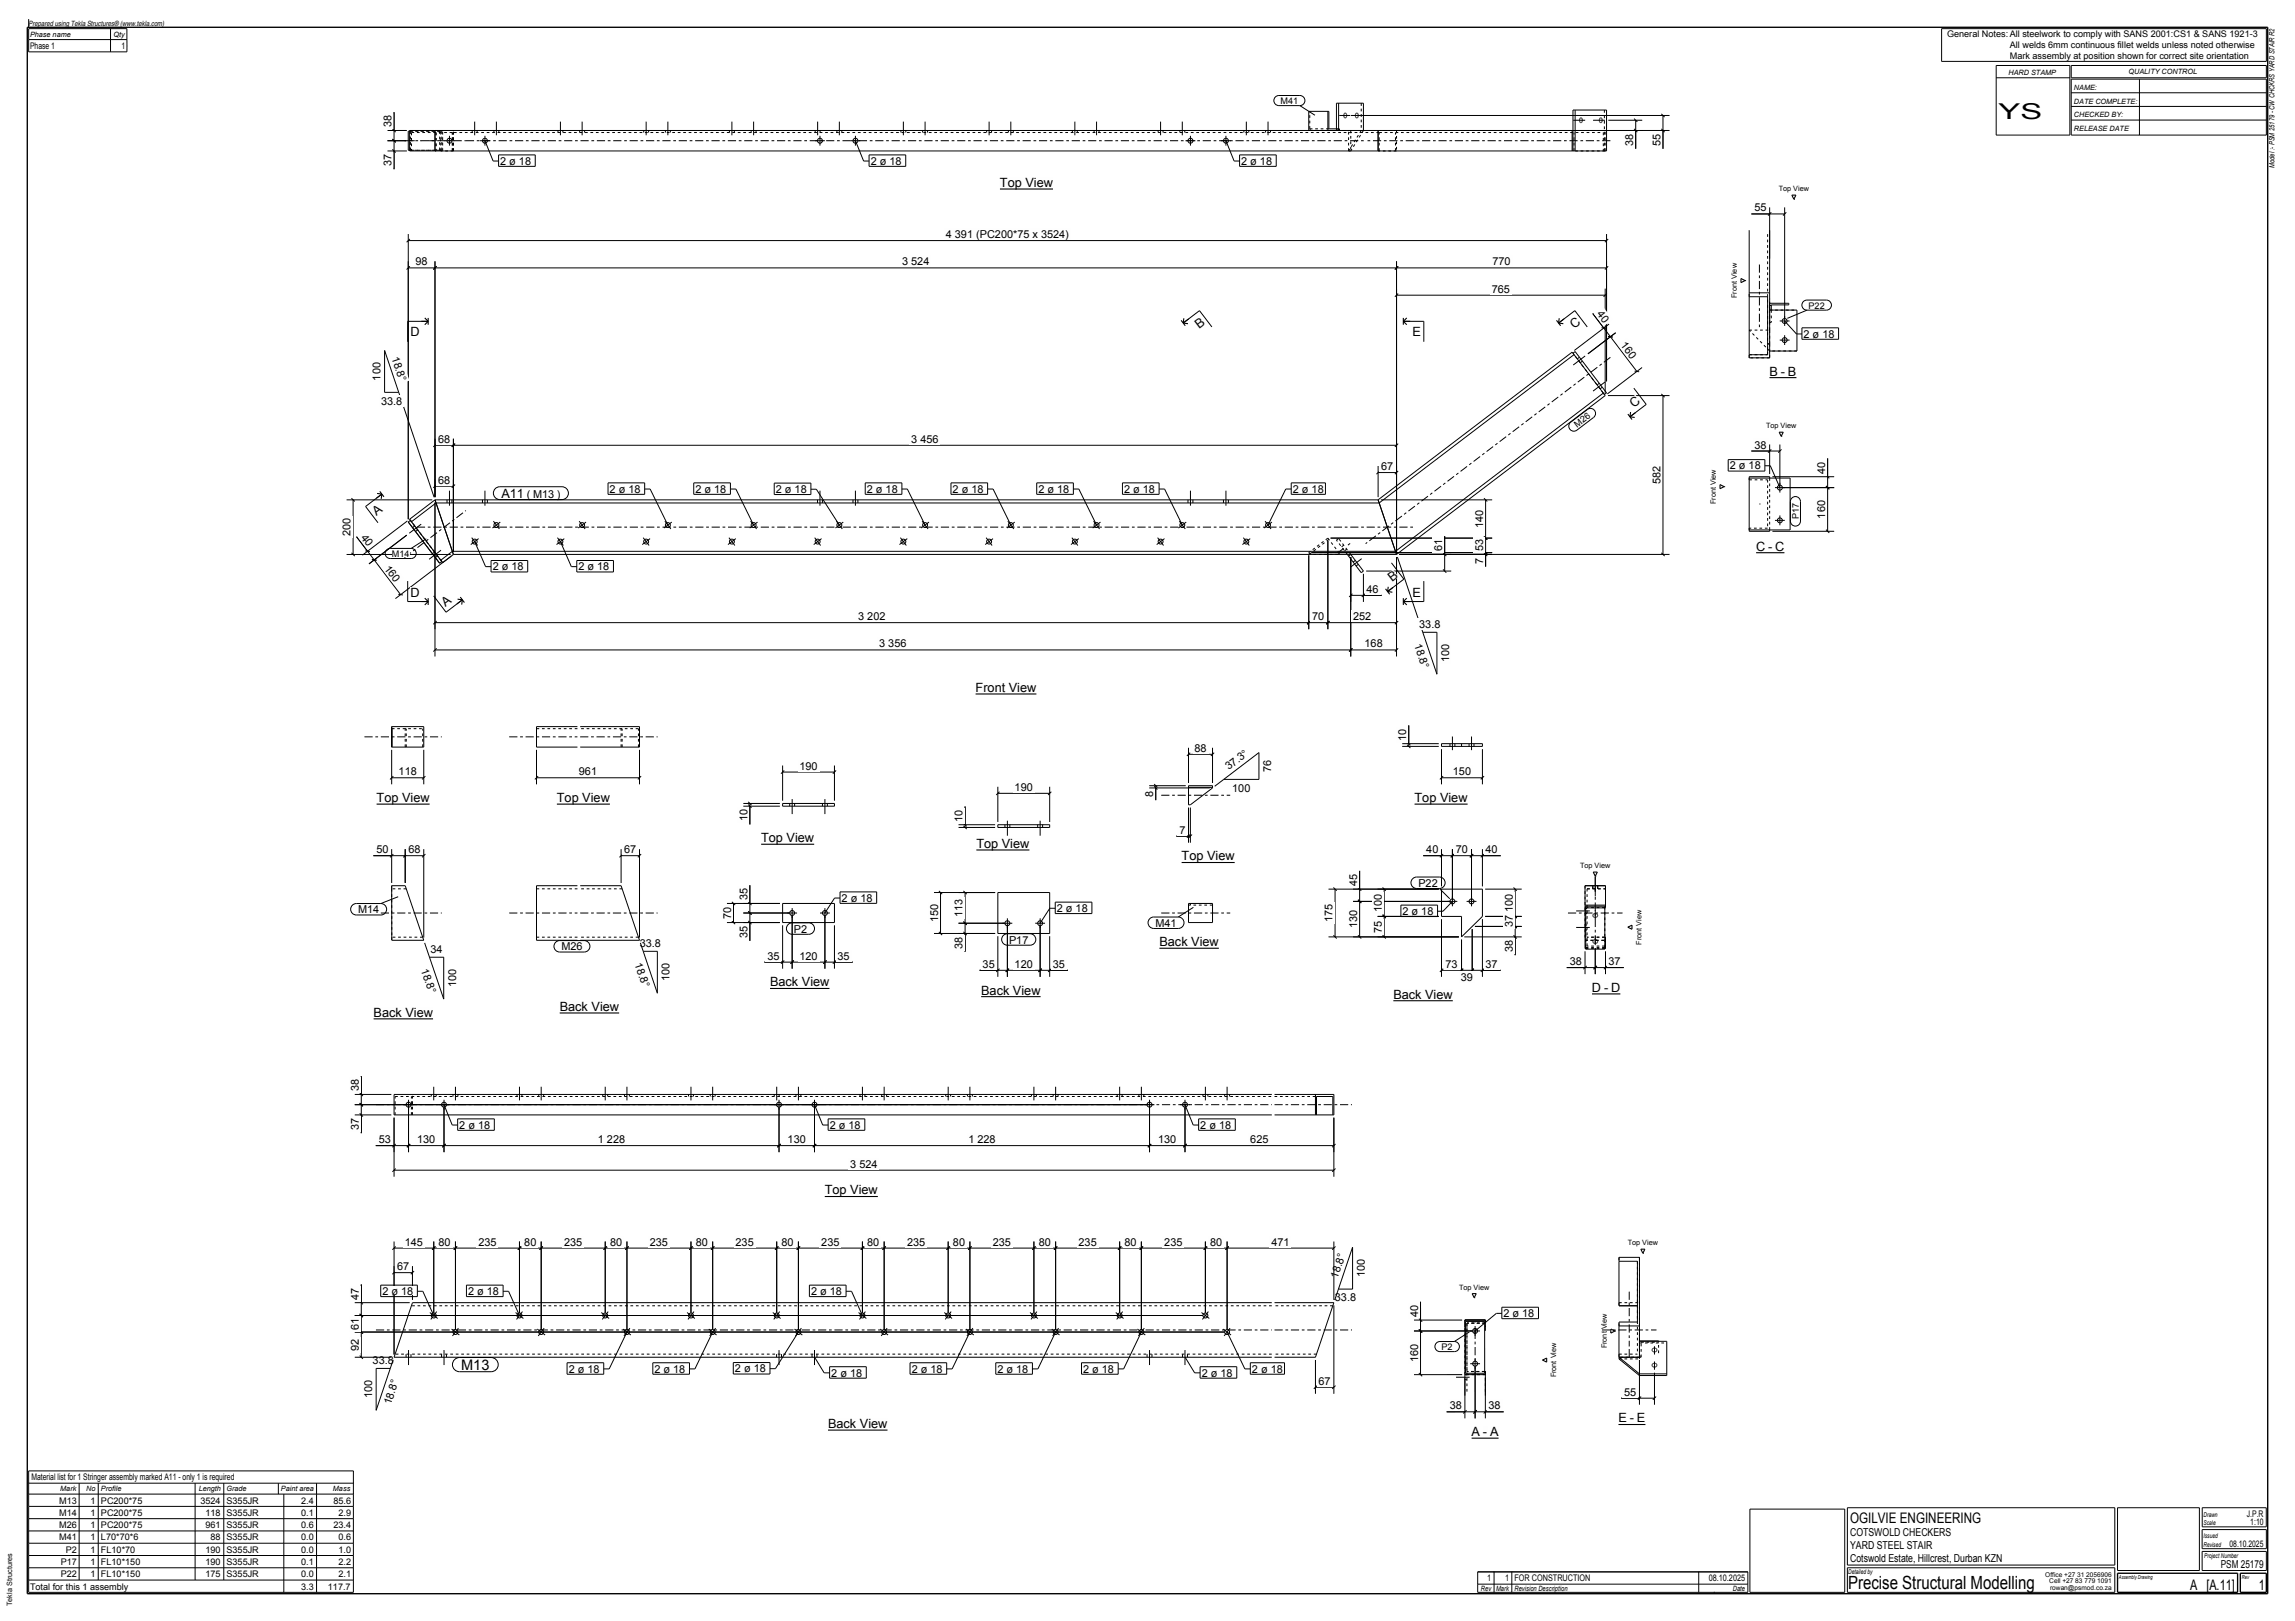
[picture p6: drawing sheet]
<svg xmlns="http://www.w3.org/2000/svg" width="841mm" height="594mm" viewBox="0 0 841 594" stroke-linecap="round" stroke-linejoin="round" font-family="sans-serif">
<defs><g id="words">
<text font-size="8" x="732.4" y="43.5">YS</text>
<text font-size="6.7" x="677.2" y="582.3">Precise Structural Modelling</text>
<g font-size="5.3">
<text x="169" y="502.1">M13</text>
<text x="678" y="558">OGILVIE ENGINEERING</text>
<text x="802.5" y="582.5">A [A.11]</text>
<text x="827.8" y="582.5">1</text>
</g>
<g font-size="4.7">
<text x="366.4" y="68.5">Top View</text>
<text x="150.4" y="123">D</text>
<text x="439.5" y="120.5" transform="rotate(-37 439.5 120.5)">B</text>
<text x="517.6" y="123">E</text>
<text x="576.8" y="120.7" transform="rotate(-37 576.8 120.7)">C</text>
<text x="648.4" y="137.6">B - B</text>
<text x="598.7" y="149.5" transform="rotate(-37 598.7 149.5)">C</text>
<text x="183.8" y="182.5">A11</text>
<text x="137.9" y="189.2" transform="rotate(-37 137.9 189.2)">A</text>
<text x="643.5" y="201.8">C</text>
<text x="647.9" y="201.8">-</text>
<text x="650.5" y="201.8">C</text>
<text x="510.1" y="213.3" transform="rotate(-37 510.1 213.3)">B</text>
<text x="150.4" y="218.7">D</text>
<text x="517.6" y="218.7">E</text>
<text x="163.2" y="222.3" transform="rotate(-37 163.2 222.3)">A</text>
<text x="357.5" y="253.6">Front View</text>
<text x="138" y="293.9">Top View</text>
<text x="204.1" y="293.9">Top View</text>
<text x="518.4" y="293.9">Top View</text>
<text x="278.9" y="308.6">Top View</text>
<text x="357.8" y="310.7">Top View</text>
<text x="433" y="315.3">Top View</text>
<text x="424.9" y="346.7">Back View</text>
<text x="282.2" y="361.5">Back View</text>
<text x="359.6" y="364.5">Back View</text>
<text x="510.6" y="366">Back View</text>
<text x="583.4" y="363.5">D</text>
<text x="587.8" y="363.5">-</text>
<text x="590.4" y="363.5">D</text>
<text x="205.1" y="370.4">Back View</text>
<text x="136.9" y="372.6">Back View</text>
<text x="302.2" y="437.7">Top View</text>
<text x="593.1" y="521.3">E - E</text>
<text x="303.4" y="523.3">Back View</text>
<text x="539.3" y="526.3">A - A</text>
</g>
<g font-size="4">
<text x="143.5" y="46.7" transform="rotate(-90 143.5 46.7)">38</text>
<text x="598.5" y="53.4" transform="rotate(-90 598.5 53.4)">38</text>
<text x="608.5" y="53.4" transform="rotate(-90 608.5 53.4)">55</text>
<text x="143.5" y="60.9" transform="rotate(-90 143.5 60.9)">37</text>
<text x="183.3" y="60.4">2 ø 18</text>
<text x="319.1" y="60.4">2 ø 18</text>
<text x="454.8" y="60.4">2 ø 18</text>
<text x="642.9" y="77.5">55</text>
<text x="346.6" y="87.3">4 391 (PC200*75 x 3524)</text>
<text x="152.3" y="97.3">98</text>
<text x="330.6" y="97.3">3 524</text>
<text x="546.9" y="97.3">770</text>
<text x="546.7" y="107.3">765</text>
<text x="585.1" y="115.2" transform="rotate(53 585.1 115.2)">40</text>
<text x="660.9" y="123.7">2 ø 18</text>
<text x="143.4" y="131.2" transform="rotate(71 143.4 131.2)">18.8°</text>
<text x="593.7" y="126.6" transform="rotate(53 593.7 126.6)">160</text>
<text x="139.4" y="139.4" transform="rotate(-90 139.4 139.4)">100</text>
<text x="139.6" y="148.3">33.8</text>
<text x="160.6" y="162.3">68</text>
<text x="334" y="162.3">3 456</text>
<text x="642.9" y="164.4">38</text>
<text x="506.2" y="172.3">67</text>
<text x="633.9" y="172">2 ø 18</text>
<text x="668.8" y="173.6" transform="rotate(-90 668.8 173.6)">40</text>
<text x="160.6" y="177.3">68</text>
<text x="608.5" y="177.4" transform="rotate(-90 608.5 177.4)">582</text>
<text x="193.1" y="182.5">(</text>
<text x="195.3" y="182.5">M13</text>
<text x="204" y="182.5">)</text>
<text x="223.4" y="180.5">2 ø 18</text>
<text x="254.8" y="180.5">2 ø 18</text>
<text x="284.3" y="180.6">2 ø 18</text>
<text x="317.7" y="180.5">2 ø 18</text>
<text x="349.1" y="180.5">2 ø 18</text>
<text x="380.5" y="180.5">2 ø 18</text>
<text x="411.9" y="180.5">2 ø 18</text>
<text x="473.8" y="180.5">2 ø 18</text>
<text x="668.8" y="190" transform="rotate(-90 668.8 190)">160</text>
<text x="128.5" y="196.5" transform="rotate(-90 128.5 196.5)">200</text>
<text x="132" y="197" transform="rotate(53 132 197)">40</text>
<text x="543.5" y="193.5" transform="rotate(-90 543.5 193.5)">140</text>
<text x="528.5" y="202" transform="rotate(-90 528.5 202)">61</text>
<text x="543.5" y="202.1" transform="rotate(-90 543.5 202.1)">53</text>
<text x="140.7" y="208.3" transform="rotate(53 140.7 208.3)">160</text>
<text x="180.5" y="209">2 ø 18</text>
<text x="212" y="209">2 ø 18</text>
<text x="543.5" y="206.5" transform="rotate(-90 543.5 206.5)">7</text>
<text x="500.7" y="217.3">46</text>
<text x="314.5" y="227.3">3 202</text>
<text x="480.9" y="227.3">70</text>
<text x="495.8" y="227.3">252</text>
<text x="520.1" y="230.2">33.8</text>
<text x="322.2" y="237.3">3 356</text>
<text x="500" y="237.3">168</text>
<text x="518.2" y="236.4" transform="rotate(71 518.2 236.4)">18.8°</text>
<text x="531.1" y="242.7" transform="rotate(-90 531.1 242.7)">100</text>
<text x="437.7" y="275.5">88</text>
<text x="515.3" y="271.4" transform="rotate(-90 515.3 271.4)">10</text>
<text x="146.1" y="284.1">118</text>
<text x="212.1" y="284.1">961</text>
<text x="293" y="282">190</text>
<text x="450.3" y="282.3" transform="rotate(-37 450.3 282.3)">37.3°</text>
<text x="465.8" y="282.9" transform="rotate(-90 465.8 282.9)">76</text>
<text x="532.4" y="284.1">150</text>
<text x="371.8" y="289.8">190</text>
<text x="422.6" y="292.1" transform="rotate(-90 422.6 292.1)">8</text>
<text x="451.6" y="290.1">100</text>
<text x="273.9" y="301" transform="rotate(-90 273.9 301)">10</text>
<text x="352.8" y="301.1" transform="rotate(-90 352.8 301.1)">10</text>
<text x="432.2" y="305.5">7</text>
<text x="138" y="312.7">50</text>
<text x="149.7" y="312.7">68</text>
<text x="228.8" y="312.7">67</text>
<text x="522.7" y="312.7">40</text>
<text x="533.5" y="312.7">70</text>
<text x="544.4" y="312.7">40</text>
<text x="273.9" y="329.9" transform="rotate(-90 273.9 329.9)">35</text>
<text x="497.3" y="324.7" transform="rotate(-90 497.3 324.7)">45</text>
<text x="519.7" y="325">P22</text>
<text x="131.2" y="334.7">M14</text>
<text x="308.4" y="330.4">2 ø 18</text>
<text x="387.3" y="334.2">2 ø 18</text>
<text x="506.3" y="334.1" transform="rotate(-90 506.3 334.1)">100</text>
<text x="514" y="335.3">2 ø 18</text>
<text x="554.3" y="334.1" transform="rotate(-90 554.3 334.1)">100</text>
<text x="267.9" y="336.8" transform="rotate(-90 267.9 336.8)">70</text>
<text x="290.9" y="341.8">P2</text>
<text x="343.8" y="337.9" transform="rotate(-90 343.8 337.9)">150</text>
<text x="352.8" y="336" transform="rotate(-90 352.8 336)">113</text>
<text x="423.4" y="339.6">M41</text>
<text x="488.3" y="337.9" transform="rotate(-90 488.3 337.9)">175</text>
<text x="497.3" y="340.1" transform="rotate(-90 497.3 340.1)">130</text>
<text x="506.3" y="341.8" transform="rotate(-90 506.3 341.8)">75</text>
<text x="554.3" y="339.9" transform="rotate(-90 554.3 339.9)">37</text>
<text x="234.4" y="347.1">33.8</text>
<text x="273.9" y="343.6" transform="rotate(-90 273.9 343.6)">35</text>
<text x="352.8" y="347.6" transform="rotate(-90 352.8 347.6)">38</text>
<text x="369.8" y="345.8">P17</text>
<text x="157.8" y="349.3">34</text>
<text x="205.7" y="348.3">M26</text>
<text x="232.5" y="353.3" transform="rotate(71 232.5 353.3)">18.8°</text>
<text x="281.2" y="351.7">35</text>
<text x="293" y="351.7">120</text>
<text x="306.9" y="351.7">35</text>
<text x="554.3" y="348.9" transform="rotate(-90 554.3 348.9)">38</text>
<text x="575.3" y="353.7">38</text>
<text x="589.5" y="353.7">37</text>
<text x="154.2" y="355.4" transform="rotate(71 154.2 355.4)">18.8°</text>
<text x="245.4" y="359.6" transform="rotate(-90 245.4 359.6)">100</text>
<text x="360.1" y="354.7">35</text>
<text x="371.8" y="354.7">120</text>
<text x="385.8" y="354.7">35</text>
<text x="529.7" y="354.7">73</text>
<text x="535.3" y="359.5">39</text>
<text x="544.4" y="354.7">37</text>
<text x="167.1" y="361.8" transform="rotate(-90 167.1 361.8)">100</text>
<text x="131.5" y="399.9" transform="rotate(-90 131.5 399.9)">38</text>
<text x="168.3" y="413.6">2 ø 18</text>
<text x="304.1" y="413.6">2 ø 18</text>
<text x="439.8" y="413.6">2 ø 18</text>
<text x="131.5" y="414.1" transform="rotate(-90 131.5 414.1)">37</text>
<text x="138.8" y="418.9">53</text>
<text x="152.9" y="418.9">130</text>
<text x="219.1" y="418.9">1 228</text>
<text x="288.6" y="418.9">130</text>
<text x="354.9" y="418.9">1 228</text>
<text x="424.4" y="418.9">130</text>
<text x="458.2" y="418.9">625</text>
<text x="311.6" y="427.9">3 524</text>
<text x="148.3" y="456.5">145</text>
<text x="160.7" y="456.5">80</text>
<text x="175.3" y="456.5">235</text>
<text x="192.1" y="456.5">80</text>
<text x="206.7" y="456.5">235</text>
<text x="223.5" y="456.5">80</text>
<text x="238.1" y="456.5">235</text>
<text x="255" y="456.5">80</text>
<text x="269.6" y="456.5">235</text>
<text x="286.4" y="456.5">80</text>
<text x="301" y="456.5">235</text>
<text x="317.8" y="456.5">80</text>
<text x="332.4" y="456.5">235</text>
<text x="349.2" y="456.5">80</text>
<text x="363.8" y="456.5">235</text>
<text x="380.6" y="456.5">80</text>
<text x="395.2" y="456.5">235</text>
<text x="412.1" y="456.5">80</text>
<text x="426.6" y="456.5">235</text>
<text x="443.5" y="456.5">80</text>
<text x="465.9" y="456.5">471</text>
<text x="145.5" y="465.5">67</text>
<text x="490.1" y="468.7" transform="rotate(-71 490.1 468.7)">18.8°</text>
<text x="500.2" y="468" transform="rotate(-90 500.2 468)">100</text>
<text x="131.5" y="476.2" transform="rotate(-90 131.5 476.2)">47</text>
<text x="140.1" y="474.5">2 ø 18</text>
<text x="171.5" y="474.5">2 ø 18</text>
<text x="297.2" y="474.5">2 ø 18</text>
<text x="489.2" y="476.9">33.8</text>
<text x="519.7" y="482.6" transform="rotate(-90 519.7 482.6)">40</text>
<text x="550.9" y="482.6">2 ø 18</text>
<text x="131.5" y="487.3" transform="rotate(-90 131.5 487.3)">61</text>
<text x="131.5" y="495" transform="rotate(-90 131.5 495)">92</text>
<text x="136.5" y="499.9">33.8</text>
<text x="208.4" y="503">2 ø 18</text>
<text x="239.8" y="503">2 ø 18</text>
<text x="269.3" y="502.9">2 ø 18</text>
<text x="334.1" y="503">2 ø 18</text>
<text x="365.5" y="503">2 ø 18</text>
<text x="396.9" y="503">2 ø 18</text>
<text x="458.8" y="503">2 ø 18</text>
<text x="519.7" y="499.1" transform="rotate(-90 519.7 499.1)">160</text>
<text x="304.6" y="504.4">2 ø 18</text>
<text x="440.4" y="504.4">2 ø 18</text>
<text x="483.2" y="507.5">67</text>
<text x="136.3" y="512.5" transform="rotate(-90 136.3 512.5)">100</text>
<text x="143.2" y="515" transform="rotate(-71 143.2 515)">18.8°</text>
<text x="595.2" y="511.5">55</text>
<text x="531.2" y="516.5">38</text>
<text x="545.4" y="516.4">38</text>
<text x="678" y="563">COTSWOLD CHECKERS</text>
<text x="678" y="567.5">YARD STEEL STAIR</text>
<text x="678" y="572.5">Cotswold Estate, Hillcrest, Durban KZN</text>
<text x="813.8" y="574.5">PSM 25179</text>
</g>
<g font-size="3.3">
<text x="11" y="18">Phase 1</text>
<text x="44.5" y="18">1</text>
<text x="713.5" y="13.5">General Notes: All steelwork to comply with SANS 2001:CS1 &amp; SANS 1921-3</text>
<text x="736.5" y="17.5">All welds 6mm continuous fillet welds unless noted otherwise</text>
<text x="736.5" y="21.5">Mark assembly at position shown for correct site orientation</text>
<text x="469.3" y="38.1">M41</text>
<text x="662.8" y="113.1">P22</text>
<text x="578" y="156.8" transform="rotate(-37 578 156.8)">M26</text>
<text x="659.2" y="190.3" transform="rotate(-90 659.2 190.3)">P17</text>
<text x="143.6" y="204.1">M14</text>
<text x="528.3" y="494.7">P2</text>
<text x="11.5" y="542.5">Material list for 1 Stringer assembly marked A11 - only 1 is required</text>
<text x="21.7" y="551">M13</text>
<text x="33.1" y="551">1</text>
<text x="37" y="551">PC200*75</text>
<text x="73.4" y="551">3524 S355JR</text>
<text x="110.4" y="551">2.4</text>
<text x="122.2" y="551">85.6</text>
<text x="21.7" y="555.5">M14</text>
<text x="33.1" y="555.5">1</text>
<text x="37" y="555.5">PC200*75</text>
<text x="75.3" y="555.5">118 S355JR</text>
<text x="110.4" y="555.5">0.1</text>
<text x="124" y="555.5">2.9</text>
<text x="823.4" y="555.7">J.P.R</text>
<text x="21.7" y="560">M26</text>
<text x="33.1" y="560">1</text>
<text x="37" y="560">PC200*75</text>
<text x="75.3" y="560">961 S355JR</text>
<text x="110.4" y="560">0.6</text>
<text x="122.2" y="560">23.4</text>
<text x="824.6" y="559">1:10</text>
<text x="21.7" y="564.5">M41</text>
<text x="24.1" y="569">P2</text>
<text x="33.1" y="564.5">1</text>
<text x="33.1" y="569">1</text>
<text x="37" y="564.5">L70*70*6</text>
<text x="37" y="569">FL10*70</text>
<text x="75.3" y="569">190 S355JR</text>
<text x="77.1" y="564.5">88 S355JR</text>
<text x="110.4" y="564.5">0.0</text>
<text x="110.4" y="569">0.0</text>
<text x="124" y="564.5">0.6</text>
<text x="124" y="569">1.0</text>
<text x="817" y="567">08.10.2025</text>
<text x="22.2" y="573.5">P17</text>
<text x="33.1" y="573.5">1</text>
<text x="37" y="573.5">FL10*150</text>
<text x="75.3" y="573.5">190 S355JR</text>
<text x="110.4" y="573.5">0.1</text>
<text x="124" y="573.5">2.2</text>
<text x="22.2" y="578">P22</text>
<text x="33.1" y="578">1</text>
<text x="37" y="578">FL10*150</text>
<text x="75.3" y="578">175 S355JR</text>
<text x="110.4" y="578">0.0</text>
<text x="124" y="578">2.1</text>
<text x="545" y="579.5">1</text>
<text x="551.5" y="579.5">1 FOR CONSTRUCTION</text>
<text x="626.2" y="579.5">08.10.2025</text>
<text x="11" y="582.5">Total for this 1 assembly</text>
<text x="110.4" y="582.5">3.3</text>
<text x="120.2" y="582.5">117.7</text>
</g>
<g font-size="2.7">
<text x="10.5" y="9.5">Prepared using Tekla Structures® (www.tekla.com)</text>
<text x="11" y="13.5">Phase name</text>
<text x="41.6" y="13.5">Qty</text>
<text x="736" y="27.5">HARD STAMP</text>
<text x="780" y="27">QUALITY CONTROL</text>
<text x="760" y="33">NAME:</text>
<text x="760" y="38">DATE COMPLETE:</text>
<text x="760" y="43">CHECKED BY:</text>
<text x="760" y="48">RELEASE DATE</text>
<text x="833.5" y="61.5" transform="rotate(-90 833.5 61.5)">Model :- PSM 25179 - CW CHCKRS YARD STAIR R2</text>
<text x="651.8" y="70">Top View</text>
<text x="636.5" y="109.2" transform="rotate(-90 636.5 109.2)">Front View</text>
<text x="647.2" y="156.9">Top View</text>
<text x="628.8" y="184.7" transform="rotate(-90 628.8 184.7)">Front View</text>
<text x="579" y="318.1">Top View</text>
<text x="601.5" y="346.1" transform="rotate(-90 601.5 346.1)">Front View</text>
<text x="596.5" y="456.2">Top View</text>
<text x="534.7" y="472.5">Top View</text>
<text x="588.8" y="494.1" transform="rotate(-90 588.8 494.1)">Front View</text>
<text x="570.3" y="504.8" transform="rotate(-90 570.3 504.8)">Front View</text>
<text x="22.1" y="546.5">Mark</text>
<text x="31.6" y="546.5">No</text>
<text x="37" y="546.5">Profile</text>
<text x="72.8" y="546.5">Length</text>
<text x="83" y="546.5">Grade</text>
<text x="102.9" y="546.5">Paint area</text>
<text x="122" y="546.5">Mass</text>
<text x="542.7" y="583">Rev</text>
<text x="548.3" y="583">Mark</text>
<text x="555" y="583">Revision Description</text>
<text x="635" y="583">Date</text>
<text x="4.5" y="588.5" transform="rotate(-90 4.5 588.5)">Tekla Structures</text>
</g>
<g font-size="2.4">
<text x="807.5" y="555.7">Drawn</text>
<text x="807.5" y="559">Scale</text>
<text x="807.5" y="563.8">Issued</text>
<text x="807.5" y="566.8">Revised</text>
<text x="807.7" y="570.7">Project Number</text>
<text x="677.2" y="576.7">Detailed by</text>
<text x="749.5" y="578">Office +27 31 2056906</text>
<text x="751" y="580.3">Cell +27 83 779 1091</text>
<text x="751.3" y="582.5">rowan@psmod.co.za</text>
</g>
<g font-size="2">
<text x="776.5" y="578.5">Assembly Drawing</text>
<text x="821.5" y="578.5">Rev</text>
</g>
</g></defs>
<path d="M10 10h821v574h-821z" fill="none" stroke="#000" stroke-width=".5"/>
<path d="M357.5 254.3h22.3" fill="none" stroke="#000" stroke-width=".4"/>
<path d="M357.5 250.1h22.3v3.5h-22.3z" fill-rule="evenodd" fill="#fefefb"/>
<path d="M366.4 69.3h19.5" fill="none" stroke="#000" stroke-width=".4"/>
<path d="M366.4 65h19.5v3.5h-19.5z" fill-rule="evenodd" fill="#fefefb"/>
<path d="M648.4 138.4h9.9" fill="none" stroke="#000" stroke-width=".4"/>
<g fill="#fefefb">
<path d="M648.4 134.1h3.1v3.5h-3.1z" fill-rule="evenodd"/>
<path d="M652.6 134.1h1.5v3.5h-1.5z" fill-rule="evenodd"/>
<path d="M655.2 134.1h3.1v3.5h-3.1z" fill-rule="evenodd"/>
</g>
<path d="M656.6 71.5h1.5l-.7 1.5zM638 102.1l1.5 .7-1.5 .8zM643.5 202.5h10.4" fill="none" stroke="#000" stroke-width=".4"/>
<g fill="#fefefb">
<path d="M643.5 198.3h3.4v3.5h-3.4z" fill-rule="evenodd"/>
<path d="M647.9 198.3h1.6v3.5h-1.6z" fill-rule="evenodd"/>
<path d="M650.5 198.3h3.4v3.5h-3.4z" fill-rule="evenodd"/>
</g>
<path d="M652 158.4h1.5l-.8 1.5zM630.3 177.6l1.5 .7-1.5 .8zM539.3 527h9.9" fill="none" stroke="#000" stroke-width=".4"/>
<g fill="#fefefb">
<path d="M539.3 522.8h3.1v3.5h-3.1z" fill-rule="evenodd"/>
<path d="M543.4 522.8h1.6v3.5h-1.6z" fill-rule="evenodd"/>
<path d="M546 522.8h3.2v3.5h-3.2z" fill-rule="evenodd"/>
</g>
<path d="M583.4 364.2h10.4M539.5 474h1.5l-.8 1.5zM565.3 498.4l1.5-.8v1.5z" fill="none" stroke="#000" stroke-width=".4"/>
<g fill="#fefefb">
<path d="M583.4 360h3.4v3.5h-3.4z" fill-rule="evenodd"/>
<path d="M587.8 360h1.6v3.5h-1.6z" fill-rule="evenodd"/>
<path d="M590.4 360h3.4v3.5h-3.4z" fill-rule="evenodd"/>
</g>
<path d="M583.8 319.6h1.5l-.7 1.5zM596.5 339.8l1.5-.8v1.5zM593.1 522h9.9" fill="none" stroke="#000" stroke-width=".4"/>
<g fill="#fefefb">
<path d="M593.1 517.8h3.1v3.5h-3.1z" fill-rule="evenodd"/>
<path d="M597.3 517.8h1.5v3.5h-1.5z" fill-rule="evenodd"/>
<path d="M599.9 517.8h3.1v3.5h-3.1z" fill-rule="evenodd"/>
</g>
<path d="M138 294.7h19.4M601.3 457.7h1.5l-.8 1.5zM590.3 487l1.5 .7-1.5 .8z" fill="none" stroke="#000" stroke-width=".4"/>
<path d="M138 290.4h19.4v3.5h-19.4z" fill-rule="evenodd" fill="#fefefb"/>
<path d="M136.9 373.4h21.8" fill="none" stroke="#000" stroke-width=".4"/>
<path d="M136.9 369.1h21.8v3.5h-21.8z" fill-rule="evenodd" fill="#fefefb"/>
<path d="M204.1 294.7h19.4" fill="none" stroke="#000" stroke-width=".4"/>
<path d="M204.1 290.4h19.4v3.5h-19.4z" fill-rule="evenodd" fill="#fefefb"/>
<path d="M205.1 371.2h21.8" fill="none" stroke="#000" stroke-width=".4"/>
<path d="M205.1 366.9h21.8v3.5h-21.8z" fill-rule="evenodd" fill="#fefefb"/>
<path d="M278.9 309.4h19.5" fill="none" stroke="#000" stroke-width=".4"/>
<path d="M278.9 305.1h19.5v3.5h-19.5z" fill-rule="evenodd" fill="#fefefb"/>
<path d="M282.2 362.2h21.8" fill="none" stroke="#000" stroke-width=".4"/>
<path d="M282.2 358h21.8v3.5h-21.8z" fill-rule="evenodd" fill="#fefefb"/>
<path d="M357.8 311.5h19.4" fill="none" stroke="#000" stroke-width=".4"/>
<path d="M357.8 307.2h19.4v3.5h-19.4z" fill-rule="evenodd" fill="#fefefb"/>
<path d="M359.6 365.2h21.7" fill="none" stroke="#000" stroke-width=".4"/>
<path d="M359.6 361h21.7v3.5h-21.7z" fill-rule="evenodd" fill="#fefefb"/>
<path d="M433 316.1h19.5" fill="none" stroke="#000" stroke-width=".4"/>
<path d="M433 311.8h19.5v3.5h-19.5z" fill-rule="evenodd" fill="#fefefb"/>
<path d="M424.9 347.5h21.7" fill="none" stroke="#000" stroke-width=".4"/>
<path d="M424.9 343.2h21.7v3.5h-21.7z" fill-rule="evenodd" fill="#fefefb"/>
<path d="M518.4 294.7h19.4" fill="none" stroke="#000" stroke-width=".4"/>
<path d="M518.4 290.4h19.4v3.5h-19.4z" fill-rule="evenodd" fill="#fefefb"/>
<path d="M510.6 366.7h21.8" fill="none" stroke="#000" stroke-width=".4"/>
<path d="M510.6 362.5h21.8v3.5h-21.8z" fill-rule="evenodd" fill="#fefefb"/>
<path d="M302.2 438.5h19.5" fill="none" stroke="#000" stroke-width=".4"/>
<path d="M302.2 434.2h19.5v3.5h-19.5z" fill-rule="evenodd" fill="#fefefb"/>
<path d="M303.4 524h21.8" fill="none" stroke="#000" stroke-width=".4"/>
<path d="M303.4 519.8h21.8v3.5h-21.8z" fill-rule="evenodd" fill="#fefefb"/>
<g fill="none" stroke="#000" stroke-width=".37" stroke-dasharray="1 1 1 1" stroke-linecap="butt">
<path d="M498.8 37.8v10M150.1 48.1h.3M150.1 55.1h.3M150.4 48.1h11.5M150.4 55.1v-7M150.8 48.6v6.7M159.8 48.6v6.7M159.8 55.3h-.4M161.1 48.1h.8M161.1 48.1h-11.5M161.1 55.1v-7M161.1 55.1h-11.5"/>
<path d="M161.5 55.3v-6.7M161.9 48.1v7M161.9 55.1h-.8M161.9 55.1h-11.5M162.2 55.3v-7.5M165.8 55.3v-6.7M165.8 48.6h-15M166.1 55.3v-7.5M166.2 55.3h-4.7M166.2 55.3v-7.5M166.2 47.8h-6.8M480 47.2v-6.4"/>
<path d="M480 47.2h7M480.1 47.8v-.6M490.3 47.8v-.6M490.8 47.2h-1.1M490.8 47.8h-1.1M490.8 47.8v-.6M494.2 55.3v-7.5M495 47.8h-5.3M495 55.3h-.8M495 47.8v7.5M498.8 47.8l-4.6 7.5M498.8 47.8h.8"/>
<path d="M499.6 47.8l-4.6 7.5M505 47.8h6.8M505.4 48.6h82.1M505.4 55.3v-6.7M505.4 48.6h-339.6M511.4 55.3v-6.7M511.8 47.8v7.5M511.8 55.3h-6.8M576.8 55.3v-6.7M587.5 48.6v6.7M587.9 55.3v-15M588.2 55.3h-11.8"/>
<path d="M588.2 55.3v-7.5M588.2 47.8h-11.8M647.7 85.8v40.2M641 108.7v-1.4M648.5 113.6h10M648.5 113.6v-4.1M648.5 118.1v-4.5M648.5 111.9h.6M649.1 113.6v4.5M649.1 118.1h-.6M641 131.1v-1.1M641 130h6.7"/>
<path d="M641 121h7.5M647.7 130v-4M648.5 126v5.1M648.5 131.1h-7.5M648.5 128.6l-7.5-7.6M648.5 121v-7.4M648.5 126v-5M658.5 128.6h-10M587.5 144l-10.7-14.1M641 175.2v.6M641 175.8h6.7M647.7 175.8v17.7"/>
<path d="M648.5 175.2v19M150.8 191.2l-.4-.5M486.6 197.2l-7 5.3M486.6 197.2l4.2 5.6M487 197.7l-7 5.3M490.5 197.3l-.8 .6M641 193.5v.7M647.7 193.5h-6.7M161.5 205.3l-10.7-14.1M161.9 205.8l-11.5-15.1M161.9 205.8l-.4-.5M479.6 202.5l.5 .7"/>
<path d="M490.3 203.2h-10.2M490.8 202.8l-.5 .4M493.7 203.2l-4-5.3M495 203.2l-4.5-5.9M143.6 267h11.3M148.5 273.8v-7.5M148.9 273.8v-6.8M154.9 273.8v-6.8M211.6 267h-15M227.6 273.8v-7.5M228 273.8v-6.8M234 267h-21.4"/>
<path d="M234 273.8v-6.8M143.5 324.6v1.1M143.5 325.7l.1 17.7M148.9 325.7h-5.4M211.6 325.7h-15M228 325.7h-15.4M436.2 331.7v-.6M444.3 331.7h-8.8M580.8 324.6v20M581.6 325.7h6.7M588.1 332.6h-6.5M588.3 325.7v-1.1"/>
<path d="M143.6 343.4v1.2M154.9 343.4h-11.3M211.6 343.4h-15M234 343.4h-21.4M580.8 344.6h7.5M581.1 347.8v-.6M581.1 347.2h7M581.1 347.2v-15.1M581.6 346.7v-21M588.1 347.6h-7M588.1 346.7h-6.5M588.1 343.4h-6.5"/>
<path d="M588.1 347.2v.6M588.1 347.2v-15.1M588.3 344.6v-1.2M144.8 408.6v-6.8M144.8 401.8h321.2M150.8 408.6v-6.8M151.1 408.6v-7.5M467 401.8h15.4M466 478.5h-315.2M488.4 478.5h-21.4M593.3 460.7v1.5M593.3 477.4h7.5"/>
<path d="M593.3 477.4v1.1M600 462.2v34M600.8 460.7v25.2M466 496.2h-321.2M482.4 496.2h-15.4M536.8 483.7v2.6M537.6 484.9v-.1M537.6 484.8v17.8M537.6 487.7v-2.9M544.1 484.9h-6.5M544.3 484.8h-6.7M544.3 483.7v2.6"/>
<path d="M593.3 485.9v-1.5M593.3 496.2h6.7M593.3 498h7.5M593.3 496.2v1.2M600.8 492.1h10M600.8 498v-6.5M600.8 497.4h-7.5M600.8 491.5v-5.6M600.8 491.5v5.9M600.8 497.4h.6M600.8 496.9h.6M601.4 497.4v-5.6"/>
<path d="M601.4 491.8h6.4M607.8 495.9v-4.4M536.8 503.7v-20M537.6 502.6v-17.7M537.6 510v-7.4M544.1 502.6h-6.5M544.3 503.7h-7.5M544.3 510v-7.4"/>
</g>
<path d="M150 51.6h4.4M157.2 51.6h4.4M490.8 202.2l3.9-3.1M491.6 200.4l.8-.6M492.7 201.8l.8-.6M540.6 488.6v-4.4" fill="none" stroke="#000" stroke-width=".37" stroke-dasharray="2 2" stroke-linecap="butt"/>
<g fill="none" stroke="#000" stroke-width=".37">
<path d="M10.5 10.5h36v8.5h-36zM10.5 7v3M10.5 14.5h36M40.5 10.5v8.5M711.5 10.5h119v12h-119zM476.3 38.7l5.6 3.5M490.5 37.8v10M731.5 24h27v25.5h-27zM731.5 28.5h27M759 24h71.5v4.5h-71.5zM759 29h71.5v20.5h-71.5zM759 34h71.5"/>
<path d="M759 39h71.5M784 29v20.5M143.8 47.2l1.2 1.2M143.8 51l1.2 1.2M143.8 54.7l1.2 1.2M144.4 41.1v20.9M148.9 51.6h-6.9M149.1 47.8h-7.1M149.1 55.3h-7.1M150.1 48.1h-.5v7h.5M159.4 47.8v7.5M162.9 51.6h3.6"/>
<path d="M164.7 49.8v3.6M173 47.8v.8M173.9 44.6v5M174.8 47.8v.8M175.9 51.6h3.6M177.7 49.8v3.6M177.7 51.6l3 7.4h2M181 47.8v.8M181.9 44.6v5M182.8 47.8v.8M204.5 47.8v.8M205.4 44.6v5"/>
<path d="M206.3 47.8v.8M212.4 47.8v.8M213.3 44.6v5M214.2 47.8v.8M235.9 47.8v.8M236.8 44.6v5M237.7 47.8v.8M243.8 47.8v.8M244.7 44.6v5M245.6 47.8v.8M267.3 47.8v.8M268.2 44.6v5"/>
<path d="M269.1 47.8v.8M275.3 47.8v.8M276.2 44.6v5M277.1 47.8v.8M298.7 51.6h3.6M298.7 47.8v.8M299.6 44.6v5M300.5 49.8v3.6M300.5 47.8v.8M306.7 47.8v.8M307.6 44.6v5M308.5 47.8v.8"/>
<path d="M311.7 51.6h3.6M313.5 49.8v3.6M313.5 51.6l3 7.4h2M330.1 47.8v.8M331 44.6v5M331.9 47.8v.8M338.1 47.8v.8M339 44.6v5M339.9 47.8v.8M361.6 47.8v.8M362.5 44.6v5M363.4 47.8v.8"/>
<path d="M369.5 47.8v.8M370.4 44.6v5M371.3 47.8v.8M393 47.8v.8M393.9 44.6v5M394.8 47.8v.8M400.9 47.8v.8M401.8 44.6v5M402.7 47.8v.8M424.4 47.8v.8M425.3 44.6v5M426.2 47.8v.8"/>
<path d="M432.4 47.8v.8M433.3 44.6v5M434.2 47.8v.8M434.4 51.6h3.6M436.2 49.8v3.6M447.4 51.6h3.6M449.2 49.8v3.6M449.2 51.6l3 7.4h2M455.8 47.8v.8M456.7 44.6v5M457.6 47.8v.8M463.8 47.8v.8"/>
<path d="M464.7 44.6v5M465.6 47.8v.8M486.6 40.8v7M489.7 47.8v-10h9.9v10M489.7 47.2h-2.7v-6.4h-7.4v7M490.8 42.3h3.9M492.5 42.7v.1M492.5 41.8v.9M492.5 42.8l.3 .3M492.5 41.7v.1M492.8 41.5l-.3 .2M492.8 43.1v.1"/>
<path d="M492.8 41.5h.1M492.8 43.2h.1M492.9 41.4l-.1 .1M492.9 43.2h.1M492.9 41.4h.1M493 41.4h.1M493.1 43.2h-.1M493.1 41.4v.1M493.1 43.2h.1M493.1 41.5h.1M493.2 43.1l-.1 .1M493.2 41.5l.2 .2"/>
<path d="M493.4 41.7v.1M493.4 42.8l-.2 .3M493.4 41.8v.9M493.4 42.7v.1M495 42.3h4M496.7 42.7v.1M496.7 42.8l.3 .3M497 41.5l-.3 .5v.7M497 43.1v.1M497 41.5h.1M497 43.2h.1M497.1 41.4l-.1 .1"/>
<path d="M497.1 43.2h.1M497.2 41.4h.1M497.2 41.4h-.1M497.3 43.2h-.1M497.3 41.4h.1M497.3 43.2h.1M497.3 41.4l.1 .1M497.4 43.2h-.1M497.4 41.5h.1M497.4 43.1v.1M497.4 41.5l.1 .1M497.5 43.1h-.1"/>
<path d="M497.5 41.6h.1M497.5 43v.1M497.5 41.6l.1 .1M497.6 41.7l.1 .1M497.7 42.8l-.2 .2M497.7 41.8v.9M497.7 42.7v.1M499.1 42.3h112.7M505 47.8v7.5M576.1 47.8v7.5M576.5 44.1h4.4M577.2 40.3v15"/>
<path d="M579 43.4l-.2 .7 .2 .7M579 44.8h.1M579 43.3v.1M579 44.8l.1 .1M579.1 43.3h-.1M579.1 44.9h.1M579.1 43.2v.1M579.2 43.2h-.1M579.2 44.9l.1 .1M579.3 43.2h-.1M579.3 45h.1M579.3 43.2h.1"/>
<path d="M579.4 45h-.1M579.4 43.2l.2 .1M579.6 44.8l-.2 .2M579.6 43.3l.1 .1M579.7 44.8h-.1M579.7 43.4l.1 .2M579.8 44.6l-.1 .2M579.8 43.6h.1M579.8 44.5v.1M579.8 43.6v.9M583.8 44.1h4.3M586.1 43.6v.9"/>
<path d="M586.1 44.5v.1M586.1 43.6h.1M586.1 44.6l.3 .3M586.4 43.2l-.3 .4M586.4 44.9h.1M586.4 43.2h.1M586.5 43.2h-.1M586.5 44.9v.1M586.5 45h.2M586.5 43.2h.2M586.5 43.2h.1M586.7 43.2h.1"/>
<path d="M586.7 44.9v.1M586.8 44.9h-.1M586.8 43.2h.1M586.8 44.9h.1M586.8 43.2l.3 .4M587.1 44.6l-.3 .3M587.1 43.6h.1M587.1 44.5v.1M587.1 43.6v.9M589.4 44.1h12.4M598.8 47.2l1.2 1.2M598.8 43.5l1.2 1.2"/>
<path d="M599.4 44.1v10.4M608.8 47.2l1.2 1.2M608.8 41.7l1.2 1.2M609.4 42.3v12.2M611.8 47.8h-461.7v7.5h438.6v-15h-12.3v15M759 44h71.5M641.8 78.4h12.2M648.5 76v55.1h-7.5v-46.7M649.1 77.8l-1.2 1.2M654 76v43.4M654.6 77.8l-1.2 1.2M149.6 98.2h439.1"/>
<path d="M149.6 85.8v104.5M149.6 88.2h439.1M150.2 97.6l-1.2 1.2M150.2 87.6l-1.2 1.2M159.4 95.8v86.4M160 97.6l-1.2 1.2M511.8 95.8v106.4M512.4 97.6l-1.2 1.2M588.7 85.8v53.9M589.3 97.6l-1.2 1.2M589.3 87.6l-1.2 1.2M156.9 117.7h-7.5v7.5"/>
<path d="M433.6 118.4l6-4.6 4.5 6M511.8 108.2h76.4M512.4 107.6l-1.2 1.2M514.3 117.7h7.5v7.5M571.1 118.4l6-4.6 4.5 6M583.7 114.9l16.1 21.2M588.2 105.8v38.2M588.8 107.6l-1.2 1.2M589.6 118.8l-12.7 9.6M641 108.7h6.7v21.3h-6.7M641 107.3h7.5M648.5 113.6h10v15h-10"/>
<path d="M648.5 111.1h7v.6h-6.4v1.9M652.2 117.6h3.6M654 117.6l4.3 4.8h2M662.2 113.7l-7.2 3M140.9 128.4l5.2 15.4h-5.2zM576.4 129.4l.8-.6 11.5 15.2-.8 .6M576.8 129.9l-71.4 54.4h-345.6l-9 6.9M578.8 130.9l-.8 .6M579.9 132.3l-.8 .6M580.9 130.4l-4.4 3.4M586.9 120.1l1.7 .2M588.1 140l-4.3 3.3"/>
<path d="M589.3 123.3l1.7 .2M592 121.9l-10.1 7.8M599 136l1.7 .2M601.7 134.7l-12.7 9.6M647.7 126h.8M652.2 124.6h3.6M654 122.8v3.6M146.1 143.8l13 38.4M586.1 140.4l-.8 .7M587.1 141.9l-.8 .6M587.5 144l-76.1 58h-345.6l-4.3 3.3M589.2 145h22.6"/>
<path d="M598.7 142.2l4.6 6-6 4.5M608.8 144.4l1.2 1.2M609.4 145v58.2M159.4 178.2h6.8M159.4 163.2h352.4M160 177.6l-1.2 1.2M160 162.6l-1.2 1.2M164.7 179.8v5.5M166.2 160.8v41.4M166.8 177.6l-1.2 1.2M166.8 162.6l-1.2 1.2M177.7 179.8v5.5"/>
<path d="M236.2 179.2h2l6.5 13.2M267.7 179.2h2l6.5 13.2M297.2 179.3h2l8.4 13.1M300.5 179.8v5.5M313.5 179.8v5.5M330.5 179.2h2l6.5 13.2M361.9 179.2h2l6.5 13.2M393.3 179.2h2l6.5 13.2M424.8 179.2h2l6.5 13.2M436.2 179.8v5.5M449.2 179.8v5.5M473.2 179.2h-2l-6.5 13.2"/>
<path d="M505 170.8v11.4M505 173.2h6.8M505.6 172.6l-1.2 1.2M512.4 172.6l-1.2 1.2M512.4 162.6l-1.2 1.2M641 175.2h15v19h-15M641.8 165.3h10.4M646.7 170.7h2l3.5 8M648.5 162.9v10.8M648.5 175.2v-.5h-7.5v20h7.5v-.5M649.1 164.7l-1.2 1.2M649.5 174.7h22.6"/>
<path d="M650.4 178.7h21.7M652.2 162.9v17.6M652.8 164.7l-1.2 1.2M669.1 178.1l1.2 1.2M669.1 174.1l1.2 1.2M669.7 168v26.7M127 183.2h31.4M128.8 182.6l1.2 1.2M129.4 183.2v20M130.6 196.7l16.2 21.2M139.9 181.1l-5.9 4.5 4.5 6M149.1 196.1l-13.9 10.5"/>
<path d="M149.3 190.9l-16.5 12.6M150.4 190.7l-.8 .6 11.5 15.1 .8-.6M152 192.7l-.8 .7M153.1 194.2l-.8 .6M154.4 192.1l-4.4 3.3M156.2 197.4l-5.5 3.6M159.4 183.2l-9.3 7.1 12.1 15.9 4-3M159.4 183.2l6.8 20M159.4 183.2h345.6M159.4 184.2v56.4M163.8 183.2v1.1M165.6 183.2v1.1"/>
<path d="M172.9 197l2.1 2.9M173.9 198.5l4 9.1h2M175.4 197.4l-2.9 2.2M176.8 183.2v1.1M178.6 183.2v1.1M180.8 191l2.2 2.8M183.3 191.3l-2.8 2.2M204.3 197l2.2 2.9M205.4 198.5l4 9.1h2M206.8 197.4l-2.9 2.2M212.2 191l2.2 2.8M214.8 191.3l-2.9 2.2"/>
<path d="M235.7 197l2.2 2.9M238.2 197.4l-2.8 2.2M243.6 191l2.2 2.8M246.2 191.3l-2.9 2.2M267.1 197l2.2 2.9M269.6 197.4l-2.8 2.2M275.1 191l2.1 2.8M277.6 191.3l-2.9 2.2M298.5 197l2.2 2.9M299.6 183.2v1.1M301.1 197.4l-2.9 2.2M301.4 183.2v1.1"/>
<path d="M306.5 191l2.2 2.8M309 191.3l-2.9 2.2M312.6 183.2v1.1M314.4 183.2v1.1M329.9 197l2.2 2.9M332.5 197.4l-2.9 2.2M337.9 191l2.2 2.8M340.4 191.3l-2.8 2.2M361.4 197l2.1 2.9M363.9 197.4l-2.9 2.2M369.3 191l2.2 2.8M371.8 191.3l-2.8 2.2"/>
<path d="M392.8 197l2.2 2.9M395.3 197.4l-2.9 2.2M400.7 191l2.2 2.8M403.3 191.3l-2.9 2.2M424.2 197l2.2 2.9M426.7 197.4l-2.8 2.2M432.2 191l2.1 2.8M434.7 191.3l-2.9 2.2M435.3 183.2v1.1M437.1 183.2v1.1M448.3 183.2v1.1M450.1 183.2v1.1"/>
<path d="M455.6 197l2.2 2.9M458.1 197.4l-2.8 2.2M463.6 191l2.2 2.8M466.1 191.3l-2.9 2.2M486.6 198.2v32.4M487.6 197.2h59.2M505 183.2l71.1-54.2 12.1 16-76.4 58.2M505 183.2l6.8 20M506 183.2h40.8M529.4 196.5v12.8M543.8 196.6l1.2 1.2M543.8 182.6l1.2 1.2"/>
<path d="M544.4 183.2v24.4M649.5 194.7h22.6M650.4 190.7h3.6M652.2 188.9v3.6M669.1 194.1l1.2 1.2M127 203.2h38.2M128.8 202.6l1.2 1.2M133.9 201.9l1.6 .2M136.3 205.1l1.7 .2M146 217.8l1.7 .2M149.4 212.9v7.5h7.5M158.9 218.4l4.6 5.9 5.9-4.5"/>
<path d="M159.2 202.3l-.8 .6M160.3 203.7l-.8 .6M161.6 201.6l-4.4 3.3M165.4 203.8l-20.5 15.6M166.1 203.2h345.7M479.6 203.5v27.1M480.6 202.5h66.2M493.7 203.2l5.1 6.7 .8-.6-4.6-6.1-.8 .6M495 218.2h11.3M495 204.2v36.4M495.6 217.6l-1.2 1.2M496.7 205.4l-.8 .6"/>
<path d="M497.7 206.8l-.8 .6M499 204.7l-4 3M499.6 210.3v10.3M500.2 217.6l-1.2 1.2M500.6 209.3h31.2M509.9 206.3l4.6 5.9-6 4.6M511.8 204.2v36.4M512.1 204.1l14.5 43v-15.4h-5.2M512.8 203.2h99M521.8 212.9v7.5h-7.5M528.8 208.7l1.2 1.2M528.8 202.6l1.2 1.2"/>
<path d="M543.8 201.9l1.2 1.2M543.8 202.6l1.2 1.2M608.8 202.6l1.2 1.2M159.4 228.2h352.4M159.4 238.2h352.4M160 227.6l-1.2 1.2M160 237.6l-1.2 1.2M480.2 227.6l-1.2 1.2M487.2 227.6l-1.2 1.2M495.6 237.6l-1.2 1.2M512.4 227.6l-1.2 1.2M512.4 237.6l-1.2 1.2"/>
<path d="M143.5 266.3h11.8v7.5h-11.8zM143.5 274.8v12.6M143.5 267h.1M155.3 274.8v12.6M196.6 274.8v12.6M211.6 266.3h-15v7.5h15M212.6 266.3h21.7v7.5h-21.7M234.3 274.8v12.6M435.5 274v12.9M435.5 276.4h8.8M436.1 275.8l-1.2 1.2M444.3 274v12.9"/>
<path d="M444.9 275.8l-1.2 1.2M513.8 273.5h13.4M513.8 272.5h13.4M515.6 272.9l1.2 1.2M515.6 271.9l1.2 1.2M516.2 265.8v7.7M528.2 272.5h15v1h-15zM528.2 274.5v12.9M531.3 272.5v1M532.2 269.9v5M533.1 272.5v1M535.6 272.5v1"/>
<path d="M538.3 272.5v1M539.2 269.9v5M540.1 272.5v1M543.2 274.5v12.9M143.5 285h11.8M144.1 284.4l-1.2 1.2M155.9 284.4l-1.2 1.2M196.6 285h37.7M197.2 284.4l-1.2 1.2M234.9 284.4l-1.2 1.2M272.4 294.4h13.4M272.4 295.4h13.4"/>
<path d="M274.2 294.8l1.2 1.2M274.2 293.8l1.2 1.2M274.8 294.4v7.7M286.8 280.5v12.9M286.8 294.4h19v1h-19zM286.8 282.9h19M287.4 282.3l-1.2 1.2M289.4 294.4v1M290.3 292.8v5.5M291.2 294.4v1M301.4 294.4v1M302.3 292.8v5.5"/>
<path d="M303.2 294.4v1M305.8 280.5v12.9M306.4 282.3l-1.2 1.2M353.7 295.5v7.7M365.7 288.3v12.9M365.7 290.7h19M366.3 290.1l-1.2 1.2M384.7 288.3v12.9M385.3 290.1l-1.2 1.2M421.1 287.9h13.4M421.1 288.7h22.2M422.9 288.1l1.2 1.2"/>
<path d="M422.9 287.3l1.2 1.2M423.5 287.9v5.3M435.5 287.9h8.8v.8l-8.1 6.2h-.7zM435.5 295.9v12.9M435.5 288.5h8.8M436.2 295.9v12.9M448.4 285.6h12.9v-9.8l-16.2 12.3M528.2 285h15M528.8 284.4l-1.2 1.2M543.8 284.4l-1.2 1.2M136.8 313.6h18.5M143.5 311.2v12.4"/>
<path d="M144.1 313l-1.2 1.2M148.5 311.2v12.4M149.1 313l-1.2 1.2M155.3 311.2v32.4M155.9 313l-1.2 1.2M227.6 313.6h6.7M227.6 311.2v12.4M228.2 313l-1.2 1.2M234.3 311.2v32.4M234.9 313l-1.2 1.2M351.3 302.2h13.4M351.3 303.2h13.4"/>
<path d="M353.1 302.6l1.2 1.2M353.1 301.6l1.2 1.2M365.7 302.2h19v1h-19zM368.3 302.2v1M369.2 300.7v5.5M370.1 302.2v1M380.3 302.2v1M381.2 300.7v5.5M382.1 302.2v1M431.1 306.4h5.1M436.1 305.8l-1.2 1.2M436.8 305.8l-1.2 1.2"/>
<path d="M498.2 319.1v24.2M521.5 313.6h28.4M528.2 311.2v13.6M528.8 313l-1.2 1.2M532.2 311.2v20.9M532.8 313l-1.2 1.2M539.2 311.2v20.9M539.8 313l-1.2 1.2M543.2 311.2v13.6M543.8 313l-1.2 1.2M143.5 324.6h5l6.8 20h-11.7zM145.9 328.6l-6.3 2.5"/>
<path d="M211.6 324.6h-15v20h15M212.6 324.6h15l6.7 20h-21.7M266.4 331.1h19.4M266.4 338.1h19.4M268.2 337.5l1.2 1.2M268.2 330.5l1.2 1.2M268.8 331.1v7M272.4 334.6h19.7M274.2 334l1.2 1.2M274.2 330.5l1.2 1.2M274.2 337.5l1.2 1.2M274.8 324.4v20.4"/>
<path d="M286.8 331.1h19v7h-19zM286.8 339.1v15.9M290.3 332.8v22.2M300.5 334.6h3.6M302.3 332.8v22.2M305.8 339.1v15.9M307.8 329.1h-2l-3.5 5.5M342.3 327.1h22.4M344.1 326.5l1.2 1.2M344.7 327.1v15M351.3 338.3h19.7M353.1 337.7l1.2 1.2"/>
<path d="M353.1 326.5l1.2 1.2M353.7 327.1v21.7M365.7 327.1h19v15h-19zM369.2 336.5v21.5M379.4 338.3h3.6M381.2 336.5v21.5M386.7 332.8h-2l-3.5 5.5M435.5 331.1h8.8v7h-8.8zM437.3 332.5l-5.5 3.5M486.8 325.8h40.4M488.6 325.2l1.2 1.2M489.2 325.8v17.5"/>
<path d="M495.8 330.3h38.2M497.6 329.7l1.2 1.2M497.6 325.2l1.2 1.2M504.8 335.8h22.4M506.6 335.2l1.2 1.2M506.6 325.2l1.2 1.2M507.2 325.8v17.5M527.5 325.6l3.8 3.7M528.2 325.8h15v10l-7.6 7.5v-7.5h-7.4zM528.2 336.8v21.2M532.2 330.3l-3.4 3.6h-2M537.4 330.3h3.6"/>
<path d="M540.5 339.5h17.1M543.2 336.8v21.2M544.2 325.8h13.4M544.2 335.8h13.4M554.6 338.9l1.2 1.2M554.6 335.2l1.2 1.2M554.6 325.2l1.2 1.2M555.2 325.8v24.2M577.6 333.8h5M577.6 339.9h5M580.8 332.9h.8M580.8 334.7h.8"/>
<path d="M580.8 339h.8M581.1 332.1h7v15.7h-7zM583.7 324.6v1.1M583.7 335.5v.1M583.7 335.6l.1 .1M583.8 335.7v.1M583.8 335.1l-.1 .4M583.9 335l-.1 .1M584.1 334.9l-.2 .1M584.2 334.8h.8M584.2 334.8l-.1 .1M584.6 321.2v5.5"/>
<path d="M584.6 333.5v3.3M585 334.8l.1 .1M585.1 334.9l.2 .1M585.3 335v.1M585.3 335.1l.2 .4M585.4 335.8l-.8 .4-.8-.4M585.4 335.7v.1M585.5 335.6l-.1 .1M585.5 335.5v.1M585.5 324.6v1.1M588.1 332.6h.2v-8h-7.5v23h.3M588.1 332.7h-7"/>
<path d="M588.3 331.7h-7.5M155.6 345.5l7 20.6v-15.3h-5.2M234.7 345.5l6.2 18.4v-15.3h-5.2M280.1 352.6h32.4M287.4 352l-1.2 1.2M290.9 352l-1.2 1.2M302.9 352l-1.2 1.2M306.4 352l-1.2 1.2M342.3 342.1h22.4M344.1 341.5l1.2 1.2M353.1 341.5l1.2 1.2M359 355.6h32.4"/>
<path d="M365.7 343.1v14.9M366.3 355l-1.2 1.2M369.8 355l-1.2 1.2M381.8 355l-1.2 1.2M384.7 343.1v14.9M385.3 355l-1.2 1.2M486.8 343.3h47.8M488.6 342.7l1.2 1.2M497.6 342.7l1.2 1.2M506.6 342.7l1.2 1.2M528.2 355.6h21.7M528.8 355l-1.2 1.2"/>
<path d="M535.6 344.3v13.7M536.2 355l-1.2 1.2M536.6 343.3h21M539.5 340.5v17.5M540.1 355l-1.2 1.2M543.8 355l-1.2 1.2M554.6 342.7l1.2 1.2M580.8 340.8h.8M580.8 348.6v8.4M581.4 354l-1.2 1.2M584.1 345.6l-.4-.8 .9-.5 .8 .5-.3 .8M584.1 345.6h.1"/>
<path d="M584.6 343v3.3M584.6 347.4v9.6M585 345.6h-.8M585.1 345.6h-.1M585.2 354l-1.2 1.2M588.1 343.4h.2v4.2h-.2M588.1 346.7h.2M588.3 348.6v8.4M588.9 354l-1.2 1.2M595 354.6h-20.9M132.4 394.4v20.8M158.9 398.2v5"/>
<path d="M166.9 398.2v5M190.4 398.2v5M198.3 398.2v5M221.8 398.2v5M229.7 398.2v5M253.2 398.2v5M261.2 398.2v5M284.6 398.2v5M292.6 398.2v5M316 398.2v5M324 398.2v5M347.5 398.2v5"/>
<path d="M355.4 398.2v5M378.9 398.2v5M386.8 398.2v5M410.3 398.2v5M418.3 398.2v5M441.7 398.2v5M449.7 398.2v5M130 404.8h293M130 408.6h13.4M130 401.1h13.4M131.8 404.2l1.2 1.2M131.8 400.5l1.2 1.1"/>
<path d="M131.8 408l1.2 1.1M137.7 419.8h351.1M144.4 409.6v21.6M145 419.2l-1.2 1.2M149.7 403v19.2M150.3 419.2l-1.2 1.2M158 401.1v.7M159.8 401.1v.7M162.7 403v19.2M162.7 404.8l3 7.4h2M163.3 419.2l-1.2 1.2M166 401.1v.7"/>
<path d="M167.8 401.1v.7M189.5 401.1v.7M191.3 401.1v.7M197.4 401.1v.7M199.2 401.1v.7M220.9 401.1v.7M222.7 401.1v.7M228.8 401.1v.7M230.6 401.1v.7M252.3 401.1v.7M254.1 401.1v.7M260.3 401.1v.7"/>
<path d="M262.1 401.1v.7M283.7 401.1v.7M285.5 403v19.2M285.5 401.1v.7M286.1 419.2l-1.2 1.2M291.7 401.1v.7M293.5 401.1v.7M298.5 403v19.2M298.5 404.8l3 7.4h2M299.1 419.2l-1.2 1.2M315.1 401.1v.7M316.9 401.1v.7"/>
<path d="M323.1 401.1v.7M324.9 401.1v.7M346.6 401.1v.7M348.4 401.1v.7M354.5 401.1v.7M356.3 401.1v.7M378 401.1v.7M379.8 401.1v.7M385.9 401.1v.7M387.7 401.1v.7M409.4 401.1v.7M411.2 401.1v.7"/>
<path d="M417.4 401.1v.7M419.2 401.1v.7M421.2 403v19.2M421.8 419.2l-1.2 1.2M432.4 404.8h3.6M434.2 403v19.2M434.2 404.8l3 7.4h2M434.8 419.2l-1.2 1.2M440.8 401.1v.7M442.6 401.1v.7M448.8 401.1v.7M450.6 401.1v.7"/>
<path d="M466 401.1h-321.6v7.5h321.6M467 401.1h21.8v7.5h-21.8M482 401.1v7.5M482.4 408.6v-6.8h6v6.8M488.8 409.6v21.6M489.4 419.2l-1.2 1.2M144.4 428.8h344.4M145 428.2l-1.2 1.2M489.4 428.2l-1.2 1.2M144.4 455v41.4M144.4 457.4h344.4M145 456.8l-1.2 1.2"/>
<path d="M158.9 455v26.1M159.5 456.8l-1.2 1.2M166.9 455v32.1M167.5 456.8l-1.2 1.2M190.4 455v26.1M191 456.8l-1.2 1.2M198.3 455v32.1M198.9 456.8l-1.2 1.2M221.8 455v26.1M222.4 456.8l-1.2 1.2M229.7 455v32.1M230.3 456.8l-1.2 1.2"/>
<path d="M253.2 455v26.1M253.8 456.8l-1.2 1.2M261.2 455v32.1M261.8 456.8l-1.2 1.2M284.6 455v26.1M285.2 456.8l-1.2 1.2M292.6 455v32.1M293.2 456.8l-1.2 1.2M316 455v26.1M316.6 456.8l-1.2 1.2M324 455v32.1M324.6 456.8l-1.2 1.2"/>
<path d="M347.5 455v26.1M348.1 456.8l-1.2 1.2M355.4 455v32.1M356 456.8l-1.2 1.2M378.9 455v26.1M379.5 456.8l-1.2 1.2M386.8 455v32.1M387.4 456.8l-1.2 1.2M410.3 455v26.1M410.9 456.8l-1.2 1.2M418.3 455v32.1M418.9 456.8l-1.2 1.2"/>
<path d="M441.7 455v26.1M442.3 456.8l-1.2 1.2M449.7 455v32.1M450.3 456.8l-1.2 1.2M488.8 455v21.4M489.4 456.8l-1.2 1.2M130 477.4h20.1M131.8 476.8l1.2 1.2M132.4 470.7v26.7M144.4 466.4h6.7M145 465.8l-1.2 1.2M151.1 464v12.4"/>
<path d="M151.7 465.8l-1.2 1.2M152.9 473.2h2l4 8.9M184.4 473.2h2l4 8.9M310 473.2h2l4 8.9M466 477.4h-314.9l-6.7 20h321.6M467 477.4h21.8l-6.8 20h-15M488.8 478.4v32.4M490.5 472.4h5.1v-15.4l-6.5 19.4M520.5 477l.1 26.7M593.3 462.2h6.7v22.2h-6.7v13.6l7.5 6.1h10v-12.6h-10M600 478.5h-6.7v-17.8h7.5v36.7h-7.5l7.5 6h10M130 497.4h13.4"/>
<path d="M130 488.1h318.7M130 482.1h310.7M131.8 496.8l1.2 1.2M131.8 487.5l1.2 1.2M131.8 481.5l1.2 1.2M144.1 498.3l-6.3 18.5v-15.4h5.2M148.8 496.2v1.2M149.7 494.7v5.5M150.6 496.2v1.2M157.5 481l2.9 2.1M160 480.6l-2.1 2.9M161.8 496.2v1.2"/>
<path d="M162.7 494.7v5.5M163.6 496.2v1.2M165.5 487l2.8 2.2M168 486.7l-2.2 2.8M188.9 481l2.9 2.1M191.5 480.6l-2.2 2.9M196.9 487l2.9 2.2M199.4 486.7l-2.2 2.8M220.4 481l2.8 2.1M222.9 480.6l-2.2 2.9M228.3 487l2.9 2.2M229.7 488.1l-6.5 13.5h-2"/>
<path d="M230.8 486.7l-2.2 2.8M251.8 481l2.8 2.1M254.3 480.6l-2.2 2.9M259.7 487l2.9 2.2M261.2 488.1l-6.5 13.5h-2M262.2 486.7l-2.1 2.8M283.2 481l2.9 2.1M284.6 496.2v1.2M285.5 494.7v5.5M285.7 480.6l-2.2 2.9M286.4 496.2v1.2M291.1 487l2.9 2.2"/>
<path d="M292.6 488.1l-8.4 13.4h-2M293.7 486.7l-2.2 2.8M297.6 496.2v1.2M298.5 494.7v5.5M298.5 497.3l3.5 5.8h2M299.4 496.2v1.2M314.6 481l2.9 2.1M317.1 480.6l-2.2 2.9M322.6 487l2.8 2.2M325.1 486.7l-2.2 2.8M346 481l2.9 2.1M348.5 480.6l-2.1 2.9"/>
<path d="M354 487l2.8 2.2M355.4 488.1l-6.5 13.5h-2M356.5 486.7l-2.2 2.8M377.4 481l2.9 2.1M380 480.6l-2.2 2.9M385.4 487l2.9 2.2M386.8 488.1l-6.5 13.5h-2M387.9 486.7l-2.2 2.8M408.9 481l2.8 2.1M411.4 480.6l-2.2 2.9M416.8 487l2.9 2.2M418.3 488.1l-6.5 13.5h-2"/>
<path d="M419.3 486.7l-2.1 2.8M420.3 496.2v1.2M421.2 494.7v5.5M422.1 496.2v1.2M433.3 496.2v1.2M434.2 494.7v5.5M434.2 497.3l3.6 5.8h2M435.1 496.2v1.2M440.3 481l2.8 2.1M442.8 480.6l-2.2 2.9M448.2 487l2.9 2.2M449.7 488.1l6.5 13.5h2"/>
<path d="M450.8 486.7l-2.2 2.8M482 498.4v12.4M520 483.1l1.2 1.2M520 487.1l1.2 1.2M535.8 483.7h-17.6M537.1 484.2h7v19h-7zM538.5 488.1l-5.6 3.5M540.6 485.9v3.6M540.6 497.9v21.9M542.4 487.7h-24.2M542.4 499.7h-3.6M544.1 484.9h.2"/>
<path d="M544.3 484.8h.1M544.3 483.7v1.2M544.3 483.7h-7.5v36.1M544.3 484.8v.1M544.3 483.7h.1M544.3 484.8v2.9M550.3 481.3h-2l-7.7 6.4M593.3 485.9h7.5M600.8 498.4v16.4M600.8 491.4l7 .1M605.4 494.8h.1M605.4 494.6v.2"/>
<path d="M605.4 494.8l.3 .4M605.4 494.5v.1M605.5 499.9l-.1 .4M605.5 494.3l-.1 .2M605.6 499.8l-.1 .1M605.6 494.2l-.1 .1M605.7 495.2l.1 .1M606.3 493.3v3.1M606.3 498.9v3M606.7 499.6l.1 .1M606.7 499.6l-1.1 .2M606.7 494.1h.1"/>
<path d="M606.7 494.1l-1.1 .1M606.8 499.7l.3 .3M606.8 494.1l.4 .7M606.9 495.2l-1.1 .1M607 495.1l-.1 .1M607.1 500v.1M607.2 494.8l-.2 .3M607.2 494.8h.1M482 508.4h6.8M482.6 507.8l-1.2 1.2M489.4 507.8l-1.2 1.2M520 503.1l1.2 1.2"/>
<path d="M535.8 503.7h-17.6M536.8 503.8h.8M536.8 505.6h.8M537.4 516.8l-1.2 1.2M538.6 504.7h-5M541.2 516.8l-1.2 1.2M544.3 503.7h-7.5M544.3 502.6v17.1M544.3 502.6h-.2M544.3 502.6h.1M544.9 516.7l-1.2 1.2M551 517.3l-20.9 .1"/>
<path d="M594.1 512.4h12.2M601.4 511.8l-1.2 1.2M605.4 500.3h.1M605.4 500.3v.2M605.4 500.5l.1 .1M605.5 500.6l.2 .2M605.7 500.8l.1 .1M606.3 503v11.8M606.9 511.8l-1.2 1.2M606.9 500.8l-1.1 .1M607 500.7l-.1 .1M607.1 500.6l-.1 .1"/>
<path d="M607.1 500.5v.1M607.1 500.1l.1 .2M607.2 500.3l-.1 .2M607.2 500.3h.1M10.5 539h119v44.5h-119zM10.5 543.5h119M10.5 547.5h119M10.5 552h119M10.5 556.5h119M29 543.5v35.5M36 543.5v35.5M71.5 543.5v35.5"/>
<path d="M82 543.5v35.5M102 543.5v4M104 547.5v36M116 543.5v40M641.2 553h34.8v30.5h-34.8zM677 552.5h98v21h-98zM776 552.5h30v23h-30zM807 552.5h23.5v7h-23.5zM10.5 561h119M10.5 565.5h119M10.5 570h119M10.5 574.5h119"/>
<path d="M10.5 579h119M541.5 576h99v7.5h-99zM547.5 576v7.5M554 576v7.5M622.5 576v7.5M677 574.5h98v9h-98zM807 560.5h23.5v7h-23.5zM807 568.5h23.5v7h-23.5zM541.5 580.5h99M628 583.5h.1"/>
<circle cx="164.7" cy="51.6" r=".9"/>
<circle cx="177.7" cy="51.6" r=".9"/>
<circle cx="300.5" cy="51.6" r=".9"/>
<circle cx="313.5" cy="51.6" r=".9"/>
<circle cx="436.2" cy="51.6" r=".9"/>
<circle cx="449.2" cy="51.6" r=".9"/>
<circle cx="654" cy="117.6" r=".9"/>
<circle cx="654" cy="124.6" r=".9"/>
<circle cx="652.2" cy="178.7" r=".9"/>
<circle cx="173.9" cy="198.5" r=".9"/>
<circle cx="181.9" cy="192.4" r=".9"/>
<circle cx="205.4" cy="198.5" r=".9"/>
<circle cx="213.3" cy="192.4" r=".9"/>
<circle cx="236.8" cy="198.5" r=".9"/>
<circle cx="244.7" cy="192.4" r=".9"/>
<circle cx="268.2" cy="198.5" r=".9"/>
<circle cx="276.2" cy="192.4" r=".9"/>
<circle cx="299.6" cy="198.5" r=".9"/>
<circle cx="307.6" cy="192.4" r=".9"/>
<circle cx="331" cy="198.5" r=".9"/>
<circle cx="339" cy="192.4" r=".9"/>
<circle cx="362.5" cy="198.5" r=".9"/>
<circle cx="370.4" cy="192.4" r=".9"/>
<circle cx="393.9" cy="198.5" r=".9"/>
<circle cx="401.8" cy="192.4" r=".9"/>
<circle cx="425.3" cy="198.5" r=".9"/>
<circle cx="433.3" cy="192.4" r=".9"/>
<circle cx="456.7" cy="198.5" r=".9"/>
<circle cx="464.7" cy="192.4" r=".9"/>
<circle cx="652.2" cy="190.7" r=".9"/>
<circle cx="290.3" cy="334.6" r=".9"/>
<circle cx="302.3" cy="334.6" r=".9"/>
<circle cx="369.2" cy="338.3" r=".9"/>
<circle cx="381.2" cy="338.3" r=".9"/>
<circle cx="532.2" cy="330.3" r=".9"/>
<circle cx="539.2" cy="330.3" r=".9"/>
<circle cx="149.7" cy="404.8" r=".9"/>
<circle cx="162.7" cy="404.8" r=".9"/>
<circle cx="285.5" cy="404.8" r=".9"/>
<circle cx="298.5" cy="404.8" r=".9"/>
<circle cx="421.2" cy="404.8" r=".9"/>
<circle cx="434.2" cy="404.8" r=".9"/>
<circle cx="158.9" cy="482.1" r=".9"/>
<circle cx="166.9" cy="488.1" r=".9"/>
<circle cx="190.4" cy="482.1" r=".9"/>
<circle cx="198.3" cy="488.1" r=".9"/>
<circle cx="221.8" cy="482.1" r=".9"/>
<circle cx="229.7" cy="488.1" r=".9"/>
<circle cx="253.2" cy="482.1" r=".9"/>
<circle cx="261.2" cy="488.1" r=".9"/>
<circle cx="284.6" cy="482.1" r=".9"/>
<circle cx="292.6" cy="488.1" r=".9"/>
<circle cx="316" cy="482.1" r=".9"/>
<circle cx="324" cy="488.1" r=".9"/>
<circle cx="347.5" cy="482.1" r=".9"/>
<circle cx="355.4" cy="488.1" r=".9"/>
<circle cx="378.9" cy="482.1" r=".9"/>
<circle cx="386.8" cy="488.1" r=".9"/>
<circle cx="410.3" cy="482.1" r=".9"/>
<circle cx="418.3" cy="488.1" r=".9"/>
<circle cx="441.7" cy="482.1" r=".9"/>
<circle cx="449.7" cy="488.1" r=".9"/>
<circle cx="540.6" cy="487.7" r=".9"/>
<circle cx="540.6" cy="499.7" r=".9"/>
</g>
<g fill="none" stroke="#000" stroke-width=".37" stroke-dasharray="3 1 1 1" stroke-linecap="butt">
<path d="M148.2 51.6h22.5M170.7 51.6h329.7M590.1 51.6h-89.7M644.7 96.9v23M590.1 130.9l-89.7 68.3M152.8 193.2h365.6M148.2 204.3l22.5-17.2M133.6 270h28.3M186.6 270h25M212.6 270h28.4M425.5 291.4h25.3M133.6 334.6h28.3"/>
<path d="M186.6 334.6h25M212.6 334.6h28.4M425.5 334.6h25.3M574.6 334.6h20M584.6 328.5v-3.9M584.6 345.7v-17.2M137.8 404.8h328.2M467 404.8h28.4M597 473.3v20.1M137.8 487.4h328.2M467 487.4h28.4M540.6 487.6v11.2"/>
<path d="M587 487.4h20M597 497.4v-4"/>
</g>
<path d="M776 576.5h44v7h-44zM821 576.5h9.5v7h-9.5z" fill="none" stroke="#000" stroke-width=".5"/>
<g fill="#fefefb">
<path d="M584.2 115.1l3.4-2.5 3.4 4.5-3.4 2.5z" fill-rule="evenodd"/>
<path d="M183.7 179h8.3v3.5h-8.3z" fill-rule="evenodd"/>
<path d="M183.7 179h8.3v3.5h-8.3z" fill-rule="evenodd"/>
<path d="M193.1 179.5h1.3v3h-1.3z" fill-rule="evenodd"/>
<path d="M193.1 179.5h1.3v3h-1.3z" fill-rule="evenodd"/>
<path d="M195.3 179.5h7.8v3h-7.8z" fill-rule="evenodd"/>
<path d="M195.3 179.5h7.8v3h-7.8z" fill-rule="evenodd"/>
<path d="M204 179.5h1.3v3h-1.3z" fill-rule="evenodd"/>
<path d="M204 179.5h1.3v3h-1.3z" fill-rule="evenodd"/>
</g>
<path d="M181.7 178.9l1.4-.5h22.8a2.35 2.35 0 0 1 2.4 2.3 2.35 2.35 0 0 1-2.4 2.4h-22.8a2.35 2.35 0 0 1-2.2-1.6 2.35 2.35 0 0 1 .8-2.6z" fill="none" stroke="#000" stroke-width=".37"/>
<g fill="#fefefb">
<path d="M160 173.7h5.6v4.2h-5.6z" fill-rule="evenodd"/>
<path d="M539.9 186.2h4.2v7.9h-4.2z" fill-rule="evenodd"/>
<path d="M495.2 223.7h7.9v4.2h-7.9z" fill-rule="evenodd"/>
<path d="M139.8 208.2l3.4-2.5 4.7 6.2-3.3 2.6z" fill-rule="evenodd"/>
<path d="M284.3 177.6h11.4v3h-11.4z" fill-rule="evenodd"/>
<path d="M284.3 177.6h11.4v3h-11.4z" fill-rule="evenodd"/>
</g>
<path d="M296.6 177.6v3" fill="none" stroke="#fefefb" stroke-width=".37"/>
<path d="M283.7 177h13.5v4.2h-13.5z" fill="none" stroke="#000" stroke-width=".37"/>
<g fill="#fefefb">
<path d="M546.1 103.7h7.8v4.2h-7.8z" fill-rule="evenodd"/>
<path d="M411.9 177.5h11.4v3h-11.4z" fill-rule="evenodd"/>
<path d="M411.9 177.5h11.4v3h-11.4z" fill-rule="evenodd"/>
</g>
<path d="M424.2 177.5v3" fill="none" stroke="#fefefb" stroke-width=".37"/>
<path d="M411.3 176.9h13.5v4.2h-13.5z" fill="none" stroke="#000" stroke-width=".37"/>
<path d="M135.8 186.4l2.5-1.9 2.1 2.8-2.5 1.9z" fill-rule="evenodd" fill="#fefefb"/>
<path d="M138.2 180.8l1.7 .3M139.2 180.1l1.5 1.9M139.9 181.1l-2 1.5M139.9 181.1l-.2 1.7" fill="none" stroke="#000" stroke-width=".4"/>
<path d="M161.1 219.6l2.5-1.9 2.1 2.8-2.5 1.8z" fill-rule="evenodd" fill="#fefefb"/>
<path d="M167.7 219.6l1.7 .2M168.7 218.8l1.5 2M169.4 219.8l-2 1.5M169.4 219.8l-.2 1.8" fill="none" stroke="#000" stroke-width=".4"/>
<g fill="#fefefb">
<path d="M317.7 177.5h11.3v3h-11.3z" fill-rule="evenodd"/>
<path d="M317.7 177.5h11.3v3h-11.3z" fill-rule="evenodd"/>
</g>
<path d="M329.9 177.5v3" fill="none" stroke="#fefefb" stroke-width=".37"/>
<path d="M317.1 176.9h13.4v4.2h-13.4z" fill="none" stroke="#000" stroke-width=".37"/>
<path d="M508 210.5l2.5-1.8 2.1 2.7-2.5 1.9z" fill-rule="evenodd" fill="#fefefb"/>
<path d="M507.7 215.8l1.5 2M508.5 216.8l1.7 .2M508.7 215l-.2 1.8M510.5 215.3l-2 1.5" fill="none" stroke="#000" stroke-width=".4"/>
<path d="M437.3 117.7l2.5-1.9 2.1 2.8-2.4 1.9z" fill-rule="evenodd" fill="#fefefb"/>
<path d="M432.8 117.4l1.5 2M433.6 118.4l1.7 .2M433.8 116.6l-.2 1.8M435.6 116.9l-2 1.5" fill="none" stroke="#000" stroke-width=".4"/>
<path d="M517.6 215.2h3.2v3.5h-3.2z" fill-rule="evenodd" fill="#fefefb"/>
<path d="M514.3 219.2v2.5M515.5 219.2l-1.2 1.2M514.3 220.4h2.5M514.3 220.4l1.2 1.3" fill="none" stroke="#000" stroke-width=".4"/>
<path d="M517.6 119.5h3.2v3.5h-3.2z" fill-rule="evenodd" fill="#fefefb"/>
<path d="M514.3 117.7h2.5M514.3 117.7l1.2 1.3M514.3 116.5v2.5M515.5 116.5l-1.2 1.2" fill="none" stroke="#000" stroke-width=".4"/>
<g fill="#fefefb">
<path d="M380.5 177.5h11.3v3h-11.3z" fill-rule="evenodd"/>
<path d="M380.5 177.5h11.3v3h-11.3z" fill-rule="evenodd"/>
</g>
<path d="M392.7 177.5v3" fill="none" stroke="#fefefb" stroke-width=".37"/>
<path d="M379.9 176.9h13.4v4.2h-13.4z" fill="none" stroke="#000" stroke-width=".37"/>
<path d="M596.6 146.7l2.7-2.1 2.1 2.8-2.7 2z" fill-rule="evenodd" fill="#fefefb"/>
<path d="M596.5 151.7l1.5 2M597.3 152.7l1.7 .3M597.5 151l-.2 1.7M599.3 151.2l-2 1.5" fill="none" stroke="#000" stroke-width=".4"/>
<path d="M574.7 117.9l2.7-2.1 2.1 2.8-2.7 2.1z" fill-rule="evenodd" fill="#fefefb"/>
<path d="M570.4 117.4l1.5 2M571.1 118.4l1.8 .2M571.4 116.6l-.3 1.8M573.1 116.9l-2 1.5" fill="none" stroke="#000" stroke-width=".4"/>
<path d="M150.4 119.5h3.4v3.5h-3.4z" fill-rule="evenodd" fill="#fefefb"/>
<path d="M154.4 117.7h2.5M155.7 116.5l1.2 1.2M156.9 116.5v2.5M156.9 117.7l-1.2 1.3" fill="none" stroke="#000" stroke-width=".4"/>
<path d="M150.4 215.2h3.4v3.5h-3.4z" fill-rule="evenodd" fill="#fefefb"/>
<path d="M155.7 219.2l1.2 1.2M156.9 219.2v2.5M154.4 220.4h2.5M156.9 220.4l-1.2 1.3" fill="none" stroke="#000" stroke-width=".4"/>
<g fill="#fefefb">
<path d="M143.6 201.6h6.5v2.5h-6.5z" fill-rule="evenodd"/>
<path d="M143.6 201.6h6.5v2.5h-6.5z" fill-rule="evenodd"/>
</g>
<path d="M141.7 201.5l1.3-.5h7.7a1.85 1.85 0 0 1 1.8 1.8 1.85 1.85 0 0 1-1.8 1.9h-7.7a1.85 1.85 0 0 1-1.7-1.2 1.85 1.85 0 0 1 .4-2z" fill="none" stroke="#000" stroke-width=".37"/>
<g fill="#fefefb">
<path d="M576.4 154.8l5.2-3.9 1.5 2-5.1 3.9z" fill-rule="evenodd"/>
<path d="M576.4 154.8l5.2-3.9 1.5 2-5.1 3.9z" fill-rule="evenodd"/>
</g>
<path d="M575.3 155l6.4-5a1.85 1.85 0 0 1 2.6 .4 1.85 1.85 0 0 1-.3 2.6l-6.2 4.6a1.85 1.85 0 0 1-2.4-.2 1.85 1.85 0 0 1-.1-2.4z" fill="none" stroke="#000" stroke-width=".37"/>
<g fill="#fefefb">
<path d="M473.8 177.5h11.3v3h-11.3z" fill-rule="evenodd"/>
<path d="M473.8 177.5h11.3v3h-11.3z" fill-rule="evenodd"/>
</g>
<path d="M473.2 176.9h12.5v4.2h-12.5z" fill="none" stroke="#000" stroke-width=".37"/>
<g fill="#fefefb">
<path d="M349.1 177.5h11.3v3h-11.3z" fill-rule="evenodd"/>
<path d="M349.1 177.5h11.3v3h-11.3z" fill-rule="evenodd"/>
</g>
<path d="M361.3 177.5v3" fill="none" stroke="#fefefb" stroke-width=".37"/>
<path d="M348.5 176.9h13.4v4.2h-13.4z" fill="none" stroke="#000" stroke-width=".37"/>
<g fill="#fefefb">
<path d="M604.9 170.1h4.2v7.9h-4.2z" fill-rule="evenodd"/>
<path d="M254.8 177.5h11.4v3h-11.4z" fill-rule="evenodd"/>
<path d="M254.8 177.5h11.4v3h-11.4z" fill-rule="evenodd"/>
</g>
<path d="M267.1 177.5v3" fill="none" stroke="#fefefb" stroke-width=".37"/>
<path d="M254.2 176.9h13.5v4.2h-13.5z" fill="none" stroke="#000" stroke-width=".37"/>
<g fill="#fefefb">
<path d="M223.4 177.5h11.3v3h-11.3z" fill-rule="evenodd"/>
<path d="M223.4 177.5h11.3v3h-11.3z" fill-rule="evenodd"/>
</g>
<path d="M235.6 177.5v3" fill="none" stroke="#fefefb" stroke-width=".37"/>
<path d="M222.8 176.9h13.4v4.2h-13.4z" fill="none" stroke="#000" stroke-width=".37"/>
<g fill="#fefefb">
<path d="M212 206h11.3v3h-11.3z" fill-rule="evenodd"/>
<path d="M212 206h11.3v3h-11.3z" fill-rule="evenodd"/>
</g>
<path d="M224.2 206v3" fill="none" stroke="#fefefb" stroke-width=".37"/>
<path d="M211.4 205.4h13.4v4.2h-13.4z" fill="none" stroke="#000" stroke-width=".37"/>
<g fill="#fefefb">
<path d="M180.5 206h11.4v3h-11.4z" fill-rule="evenodd"/>
<path d="M180.5 206h11.4v3h-11.4z" fill-rule="evenodd"/>
</g>
<path d="M192.8 206v3" fill="none" stroke="#fefefb" stroke-width=".37"/>
<path d="M179.9 205.4h13.5v4.2h-13.5z" fill="none" stroke="#000" stroke-width=".37"/>
<g fill="#fefefb">
<path d="M505.6 168.7h5.6v4.2h-5.6z" fill-rule="evenodd"/>
<path d="M524.9 197h4.2v5.6h-4.2z" fill-rule="evenodd"/>
<path d="M539.9 197h4.2v5.7h-4.2z" fill-rule="evenodd"/>
<path d="M539.9 203.7h4.2v3.4h-4.2z" fill-rule="evenodd"/>
<path d="M124.9 189.2h4.2v7.9h-4.2z" fill-rule="evenodd"/>
<path d="M131.2 196.9l3.3-2.5 3.5 4.5-3.4 2.5z" fill-rule="evenodd"/>
<path d="M592.8 126.4l3.4-2.5 4.7 6.3-3.3 2.5z" fill-rule="evenodd"/>
<path d="M500.1 213.7h5.7v4.2h-5.7z" fill-rule="evenodd"/>
<path d="M480.3 223.7h5.6v4.2h-5.6z" fill-rule="evenodd"/>
<path d="M313.9 223.7h11.2v4.2h-11.2z" fill-rule="evenodd"/>
<path d="M499.4 233.7h7.9v4.2h-7.9z" fill-rule="evenodd"/>
<path d="M321.6 233.7h11.2v4.2h-11.2z" fill-rule="evenodd"/>
<path d="M333.4 158.7h11.2v4.2h-11.2z" fill-rule="evenodd"/>
<path d="M160 158.7h5.6v4.2h-5.6z" fill-rule="evenodd"/>
<path d="M546.3 93.7h7.9v4.2h-7.9z" fill-rule="evenodd"/>
<path d="M330 93.7h11.2v4.2h-11.2z" fill-rule="evenodd"/>
<path d="M151.7 93.7h5.6v4.2h-5.6z" fill-rule="evenodd"/>
<path d="M346 83.7h46.3v4.2h-46.3z" fill-rule="evenodd"/>
<path d="M519.5 226.6h9v4.2h-9z" fill-rule="evenodd"/>
<path d="M517.4 236l4-1.3 3.4 10-4 1.3z" fill-rule="evenodd"/>
<path d="M527.5 235.4h4.2v7.9h-4.2z" fill-rule="evenodd"/>
<path d="M139 144.7h9v4.2h-9z" fill-rule="evenodd"/>
<path d="M142.7 130.8l4-1.3 3.3 10-3.9 1.3z" fill-rule="evenodd"/>
<path d="M135.8 132.2h4.2v7.8h-4.2z" fill-rule="evenodd"/>
<path d="M604.9 48.3h4.2v5.7h-4.2z" fill-rule="evenodd"/>
<path d="M139.9 55.8h4.2v5.7h-4.2z" fill-rule="evenodd"/>
<path d="M469.3 35.6h6.4v2.5h-6.4z" fill-rule="evenodd"/>
<path d="M469.3 35.6h6.4v2.5h-6.4z" fill-rule="evenodd"/>
</g>
<path d="M467.3 35.5l1.4-.5h7.6a1.85 1.85 0 0 1 1.9 1.8 1.85 1.85 0 0 1-1.9 1.9h-7.6a1.85 1.85 0 0 1-1.8-1.1 1.85 1.85 0 0 1 .4-2.1z" fill="none" stroke="#000" stroke-width=".37"/>
<g fill="#fefefb">
<path d="M183.3 57.4h11.3v3h-11.3z" fill-rule="evenodd"/>
<path d="M183.3 57.4h11.3v3h-11.3z" fill-rule="evenodd"/>
</g>
<path d="M195.5 57.4v3" fill="none" stroke="#fefefb" stroke-width=".37"/>
<path d="M182.7 56.8h13.4v4.2h-13.4z" fill="none" stroke="#000" stroke-width=".37"/>
<g fill="#fefefb">
<path d="M319.1 57.4h11.3v3h-11.3z" fill-rule="evenodd"/>
<path d="M319.1 57.4h11.3v3h-11.3z" fill-rule="evenodd"/>
</g>
<path d="M331.3 57.4v3" fill="none" stroke="#fefefb" stroke-width=".37"/>
<path d="M318.5 56.8h13.4v4.2h-13.4z" fill="none" stroke="#000" stroke-width=".37"/>
<g fill="#fefefb">
<path d="M454.8 57.4h11.4v3h-11.4z" fill-rule="evenodd"/>
<path d="M454.8 57.4h11.4v3h-11.4z" fill-rule="evenodd"/>
</g>
<path d="M467.1 57.4v3" fill="none" stroke="#fefefb" stroke-width=".37"/>
<path d="M454.2 56.8h13.5v4.2h-13.5z" fill="none" stroke="#000" stroke-width=".37"/>
<g fill="#fefefb">
<path d="M139.9 41.6h4.2v5.7h-4.2z" fill-rule="evenodd"/>
<path d="M594.9 48.3h4.2v5.7h-4.2z" fill-rule="evenodd"/>
<path d="M660.9 120.7h11.3v3h-11.3z" fill-rule="evenodd"/>
<path d="M660.9 120.7h11.3v3h-11.3z" fill-rule="evenodd"/>
</g>
<path d="M673.2 120.7v3" fill="none" stroke="#fefefb" stroke-width=".37"/>
<path d="M660.3 120.1h13.4v4.2h-13.4z" fill="none" stroke="#000" stroke-width=".37"/>
<g fill="#fefefb">
<path d="M662.8 110.6h5.9v2.5h-5.9z" fill-rule="evenodd"/>
<path d="M662.8 110.6h5.9v2.5h-5.9z" fill-rule="evenodd"/>
</g>
<path d="M660.8 110.5l1.4-.5h7.1a1.85 1.85 0 0 1 1.8 1.8 1.85 1.85 0 0 1-1.8 1.9h-7.1a1.85 1.85 0 0 1-1.8-1.2 1.85 1.85 0 0 1 .4-2z" fill="none" stroke="#000" stroke-width=".37"/>
<g fill="#fefefb">
<path d="M642.3 73.9h5.7v4.2h-5.7z" fill-rule="evenodd"/>
<path d="M656.7 184.4h2.5v5.9h-2.5z" fill-rule="evenodd"/>
<path d="M656.7 184.4h2.5v5.9h-2.5z" fill-rule="evenodd"/>
</g>
<path d="M656.6 182.5a1.85 1.85 0 0 1 2-.4 1.85 1.85 0 0 1 1.2 1.7v7.1a1.85 1.85 0 0 1-1.9 1.9 1.85 1.85 0 0 1-1.8-1.9v-7.1z" fill="none" stroke="#000" stroke-width=".37"/>
<g fill="#fefefb">
<path d="M633.9 169h11.3v3h-11.3z" fill-rule="evenodd"/>
<path d="M633.9 169h11.3v3h-11.3z" fill-rule="evenodd"/>
</g>
<path d="M646.1 169v3" fill="none" stroke="#fefefb" stroke-width=".37"/>
<path d="M633.3 168.4h13.4v4.2h-13.4z" fill="none" stroke="#000" stroke-width=".37"/>
<g fill="#fefefb">
<path d="M642.3 160.8h5.7v4.2h-5.7z" fill-rule="evenodd"/>
<path d="M665.2 168.5h4.2v5.7h-4.2z" fill-rule="evenodd"/>
<path d="M665.2 182.8h4.2v7.8h-4.2z" fill-rule="evenodd"/>
<path d="M528.3 492.2h4v2.5h-4z" fill-rule="evenodd"/>
<path d="M528.3 492.2h4v2.5h-4z" fill-rule="evenodd"/>
</g>
<path d="M526.4 492.1l1.3-.5h5.2a1.85 1.85 0 0 1 1.9 1.8 1.85 1.85 0 0 1-1.9 1.9h-5.2a1.85 1.85 0 0 1-1.7-1.2 1.85 1.85 0 0 1 .4-2z" fill="none" stroke="#000" stroke-width=".37"/>
<g fill="#fefefb">
<path d="M550.9 479.6h11.4v3h-11.4z" fill-rule="evenodd"/>
<path d="M550.9 479.6h11.4v3h-11.4z" fill-rule="evenodd"/>
</g>
<path d="M563.2 479.6v3" fill="none" stroke="#fefefb" stroke-width=".37"/>
<path d="M550.3 479h13.5v4.2h-13.5z" fill="none" stroke="#000" stroke-width=".37"/>
<g fill="#fefefb">
<path d="M516.1 477.6h4.2v5.6h-4.2z" fill-rule="evenodd"/>
<path d="M516.1 491.8h4.2v7.9h-4.2z" fill-rule="evenodd"/>
<path d="M544.8 512.8h5.7v4.2h-5.7z" fill-rule="evenodd"/>
<path d="M530.6 512.9h5.7v4.2h-5.7z" fill-rule="evenodd"/>
<path d="M588.9 350.1h5.6v4.2h-5.6z" fill-rule="evenodd"/>
<path d="M574.7 350.1h5.6v4.2h-5.6z" fill-rule="evenodd"/>
<path d="M594.6 507.9h5.7v4.2h-5.7z" fill-rule="evenodd"/>
<path d="M145.5 280.5h7.8v4.2h-7.8z" fill-rule="evenodd"/>
<path d="M131.2 331.7h7.8v3h-7.8z" fill-rule="evenodd"/>
<path d="M131.2 331.7h7.8v3h-7.8z" fill-rule="evenodd"/>
</g>
<path d="M129.1 331.7l1.5-.6h9a2.1 2.1 0 0 1 2.1 2.1 2.1 2.1 0 0 1-2.1 2.1h-9a2.1 2.1 0 0 1-1.9-1.3 2.1 2.1 0 0 1 .4-2.3z" fill="none" stroke="#000" stroke-width=".37"/>
<g fill="#fefefb">
<path d="M149.1 309.1h5.6v4.2h-5.6z" fill-rule="evenodd"/>
<path d="M137.4 309.1h5.6v4.2h-5.6z" fill-rule="evenodd"/>
<path d="M211.5 280.5h7.9v4.2h-7.9z" fill-rule="evenodd"/>
<path d="M205.7 345.3h7.8v3h-7.8z" fill-rule="evenodd"/>
<path d="M205.7 345.3h7.8v3h-7.8z" fill-rule="evenodd"/>
</g>
<path d="M203.6 345.3l1.5-.6h9a2.1 2.1 0 0 1 2.1 2.1 2.1 2.1 0 0 1-2.1 2.1h-9a2.1 2.1 0 0 1-1.9-1.3 2.1 2.1 0 0 1 .4-2.3z" fill="none" stroke="#000" stroke-width=".37"/>
<g fill="#fefefb">
<path d="M228.2 309.1h5.6v4.2h-5.6z" fill-rule="evenodd"/>
<path d="M292.4 278.4h7.8v4.2h-7.8z" fill-rule="evenodd"/>
<path d="M270.3 295.9h4.2v5.7h-4.2z" fill-rule="evenodd"/>
<path d="M306.3 348.1h5.7v4.2h-5.7z" fill-rule="evenodd"/>
<path d="M308.4 327.4h11.4v3h-11.4z" fill-rule="evenodd"/>
<path d="M308.4 327.4h11.4v3h-11.4z" fill-rule="evenodd"/>
</g>
<path d="M320.7 327.4v3" fill="none" stroke="#fefefb" stroke-width=".37"/>
<path d="M307.8 326.8h13.5v4.2h-13.5z" fill="none" stroke="#000" stroke-width=".37"/>
<g fill="#fefefb">
<path d="M290.9 338.8h4.9v3h-4.9z" fill-rule="evenodd"/>
<path d="M290.9 338.8h4.9v3h-4.9z" fill-rule="evenodd"/>
</g>
<path d="M288.8 338.8l1.5-.6h6.1a2.1 2.1 0 0 1 2.1 2.1 2.1 2.1 0 0 1-2.1 2.1h-6.1a2.1 2.1 0 0 1-2-1.3 2.1 2.1 0 0 1 .5-2.3z" fill="none" stroke="#000" stroke-width=".37"/>
<g fill="#fefefb">
<path d="M264.3 331.7h4.2v5.7h-4.2z" fill-rule="evenodd"/>
<path d="M270.3 324.9h4.2v5.6h-4.2z" fill-rule="evenodd"/>
<path d="M270.3 338.6h4.2v5.6h-4.2z" fill-rule="evenodd"/>
<path d="M292.4 348.1h7.8v4.2h-7.8z" fill-rule="evenodd"/>
<path d="M280.6 348.1h5.7v4.2h-5.7z" fill-rule="evenodd"/>
<path d="M349.2 296h4.2v5.7h-4.2z" fill-rule="evenodd"/>
<path d="M371.2 286.2h7.9v4.2h-7.9z" fill-rule="evenodd"/>
<path d="M340.2 330.6h4.2v7.9h-4.2z" fill-rule="evenodd"/>
<path d="M349.2 328.8h4.2v7.8h-4.2z" fill-rule="evenodd"/>
<path d="M369.8 342.8h7.1v3h-7.1z" fill-rule="evenodd"/>
<path d="M369.8 342.8h7.1v3h-7.1z" fill-rule="evenodd"/>
</g>
<path d="M367.7 342.8l1.5-.6h8.3a2.1 2.1 0 0 1 2.1 2.1 2.1 2.1 0 0 1-2.1 2.1h-8.3a2.1 2.1 0 0 1-2-1.3 2.1 2.1 0 0 1 .5-2.3z" fill="none" stroke="#000" stroke-width=".37"/>
<g fill="#fefefb">
<path d="M387.3 331.2h11.3v3h-11.3z" fill-rule="evenodd"/>
<path d="M387.3 331.2h11.3v3h-11.3z" fill-rule="evenodd"/>
</g>
<path d="M399.5 331.2v3" fill="none" stroke="#fefefb" stroke-width=".37"/>
<path d="M386.7 330.6h13.4v4.2h-13.4z" fill="none" stroke="#000" stroke-width=".37"/>
<g fill="#fefefb">
<path d="M349.2 342.6h4.2v5.6h-4.2z" fill-rule="evenodd"/>
<path d="M385.2 351.1h5.6v4.2h-5.6z" fill-rule="evenodd"/>
<path d="M371.2 351.1h7.9v4.2h-7.9z" fill-rule="evenodd"/>
<path d="M359.5 351.1h5.6v4.2h-5.6z" fill-rule="evenodd"/>
<path d="M437.1 271.9h5.7v4.2h-5.7z" fill-rule="evenodd"/>
<path d="M431.6 301.9h3.4v4.2h-3.4z" fill-rule="evenodd"/>
<path d="M419 289.3h4.2v3.4h-4.2z" fill-rule="evenodd"/>
<path d="M423.4 336.6h7.8v3h-7.8z" fill-rule="evenodd"/>
<path d="M423.4 336.6h7.8v3h-7.8z" fill-rule="evenodd"/>
</g>
<path d="M421.3 336.6l1.5-.6h9a2.1 2.1 0 0 1 2.1 2.1 2.1 2.1 0 0 1-2.1 2.1h-9a2.1 2.1 0 0 1-1.9-1.3 2.1 2.1 0 0 1 .4-2.3z" fill="none" stroke="#000" stroke-width=".37"/>
<g fill="#fefefb">
<path d="M531.8 280.5h7.9v4.2h-7.9z" fill-rule="evenodd"/>
<path d="M511.7 266.3h4.2v5.7h-4.2z" fill-rule="evenodd"/>
<path d="M550.7 343.8h4.2v5.7h-4.2z" fill-rule="evenodd"/>
<path d="M550.7 326.9h4.2v7.8h-4.2z" fill-rule="evenodd"/>
<path d="M493.7 332.9h4.2v7.8h-4.2z" fill-rule="evenodd"/>
<path d="M519.7 322h7.2v3h-7.2z" fill-rule="evenodd"/>
<path d="M519.7 322h7.2v3h-7.2z" fill-rule="evenodd"/>
</g>
<path d="M517.7 322l1.4-.6h8.4a2.1 2.1 0 0 1 2.1 2.1 2.1 2.1 0 0 1-2.1 2.1h-8.4a2.1 2.1 0 0 1-1.9-1.3 2.1 2.1 0 0 1 .5-2.3z" fill="none" stroke="#000" stroke-width=".37"/>
<g fill="#fefefb">
<path d="M514 332.3h11.3v3h-11.3z" fill-rule="evenodd"/>
<path d="M514 332.3h11.3v3h-11.3z" fill-rule="evenodd"/>
</g>
<path d="M526.2 332.3v3" fill="none" stroke="#fefefb" stroke-width=".37"/>
<path d="M513.4 331.7h13.4v4.2h-13.4z" fill="none" stroke="#000" stroke-width=".37"/>
<g fill="#fefefb">
<path d="M550.7 334.8h4.2v5.7h-4.2z" fill-rule="evenodd"/>
<path d="M502.7 326.9h4.2v7.8h-4.2z" fill-rule="evenodd"/>
<path d="M502.7 336.7h4.2v5.7h-4.2z" fill-rule="evenodd"/>
<path d="M543.8 351.1h5.6v4.2h-5.6z" fill-rule="evenodd"/>
<path d="M534.7 355.9h5.7v4.2h-5.7z" fill-rule="evenodd"/>
<path d="M529.1 351.1h5.6v4.2h-5.6z" fill-rule="evenodd"/>
<path d="M493.7 319.6h4.2v5.7h-4.2z" fill-rule="evenodd"/>
<path d="M484.7 330.6h4.2v7.9h-4.2z" fill-rule="evenodd"/>
<path d="M543.8 309.1h5.6v4.2h-5.6z" fill-rule="evenodd"/>
<path d="M532.9 309.1h5.7v4.2h-5.7z" fill-rule="evenodd"/>
<path d="M522.1 309.1h5.6v4.2h-5.6z" fill-rule="evenodd"/>
<path d="M127.9 394.9h4.2v5.6h-4.2z" fill-rule="evenodd"/>
<path d="M168.3 410.6h11.3v3h-11.3z" fill-rule="evenodd"/>
<path d="M168.3 410.6h11.3v3h-11.3z" fill-rule="evenodd"/>
</g>
<path d="M180.5 410.6v3" fill="none" stroke="#fefefb" stroke-width=".37"/>
<path d="M167.7 410h13.4v4.2h-13.4z" fill="none" stroke="#000" stroke-width=".37"/>
<g fill="#fefefb">
<path d="M304.1 410.6h11.3v3h-11.3z" fill-rule="evenodd"/>
<path d="M304.1 410.6h11.3v3h-11.3z" fill-rule="evenodd"/>
</g>
<path d="M316.3 410.6v3" fill="none" stroke="#fefefb" stroke-width=".37"/>
<path d="M303.5 410h13.4v4.2h-13.4z" fill="none" stroke="#000" stroke-width=".37"/>
<g fill="#fefefb">
<path d="M439.8 410.6h11.4v3h-11.4z" fill-rule="evenodd"/>
<path d="M439.8 410.6h11.4v3h-11.4z" fill-rule="evenodd"/>
</g>
<path d="M452.1 410.6v3" fill="none" stroke="#fefefb" stroke-width=".37"/>
<path d="M439.2 410h13.5v4.2h-13.5z" fill="none" stroke="#000" stroke-width=".37"/>
<g fill="#fefefb">
<path d="M457.6 415.3h7.9v4.2h-7.9z" fill-rule="evenodd"/>
<path d="M423.8 415.3h7.9v4.2h-7.9z" fill-rule="evenodd"/>
<path d="M354.3 415.3h11.2v4.2h-11.2z" fill-rule="evenodd"/>
<path d="M288 415.3h7.9v4.2h-7.9z" fill-rule="evenodd"/>
<path d="M218.5 415.3h11.2v4.2h-11.2z" fill-rule="evenodd"/>
<path d="M152.3 415.3h7.8v4.2h-7.8z" fill-rule="evenodd"/>
<path d="M138.2 415.3h5.7v4.2h-5.7z" fill-rule="evenodd"/>
<path d="M311 424.3h11.2v4.2h-11.2z" fill-rule="evenodd"/>
<path d="M127.9 409.1h4.2v5.6h-4.2z" fill-rule="evenodd"/>
<path d="M144.9 461.9h5.7v4.2h-5.7z" fill-rule="evenodd"/>
<path d="M380 452.9h5.7v4.2h-5.7z" fill-rule="evenodd"/>
<path d="M465.3 452.9h7.9v4.2h-7.9z" fill-rule="evenodd"/>
<path d="M222.9 452.9h5.7v4.2h-5.7z" fill-rule="evenodd"/>
<path d="M127.9 489.9h4.2v5.7h-4.2z" fill-rule="evenodd"/>
<path d="M394.6 452.9h7.9v4.2h-7.9z" fill-rule="evenodd"/>
<path d="M160.1 452.9h5.6v4.2h-5.6z" fill-rule="evenodd"/>
<path d="M237.5 452.9h7.9v4.2h-7.9z" fill-rule="evenodd"/>
<path d="M169 498.1h10.4v4h-10.4z" fill-rule="evenodd"/>
<path d="M169 498.1h10.4v4h-10.4z" fill-rule="evenodd"/>
</g>
<path d="M166.8 498l1.6-.5h11.6a2.6 2.6 0 0 1 2.6 2.6 2.6 2.6 0 0 1-2.6 2.5h-11.6a2.6 2.6 0 0 1-2.5-1.7 2.6 2.6 0 0 1 .9-2.9z" fill="none" stroke="#000" stroke-width=".37"/>
<g fill="#fefefb">
<path d="M254.4 452.9h5.6v4.2h-5.6z" fill-rule="evenodd"/>
<path d="M331.8 452.9h7.9v4.2h-7.9z" fill-rule="evenodd"/>
<path d="M426 452.9h7.9v4.2h-7.9z" fill-rule="evenodd"/>
<path d="M269 452.9h7.8v4.2h-7.8z" fill-rule="evenodd"/>
<path d="M206.1 452.9h7.9v4.2h-7.9z" fill-rule="evenodd"/>
<path d="M304.6 501.4h11.3v3h-11.3z" fill-rule="evenodd"/>
<path d="M304.6 501.4h11.3v3h-11.3z" fill-rule="evenodd"/>
</g>
<path d="M316.8 501.4v3" fill="none" stroke="#fefefb" stroke-width=".37"/>
<path d="M304 500.8h13.4v4.2h-13.4z" fill="none" stroke="#000" stroke-width=".37"/>
<g fill="#fefefb">
<path d="M458.8 500h11.3v3h-11.3z" fill-rule="evenodd"/>
<path d="M458.8 500h11.3v3h-11.3z" fill-rule="evenodd"/>
</g>
<path d="M458.2 499.4h12.5v4.2h-12.5z" fill="none" stroke="#000" stroke-width=".37"/>
<g fill="#fefefb">
<path d="M440.4 501.4h11.3v3h-11.3z" fill-rule="evenodd"/>
<path d="M440.4 501.4h11.3v3h-11.3z" fill-rule="evenodd"/>
</g>
<path d="M452.6 501.4v3" fill="none" stroke="#fefefb" stroke-width=".37"/>
<path d="M439.8 500.8h13.4v4.2h-13.4z" fill="none" stroke="#000" stroke-width=".37"/>
<g fill="#fefefb">
<path d="M363.2 452.9h7.9v4.2h-7.9z" fill-rule="evenodd"/>
<path d="M396.9 500h11.4v3h-11.4z" fill-rule="evenodd"/>
<path d="M396.9 500h11.4v3h-11.4z" fill-rule="evenodd"/>
</g>
<path d="M409.2 500v3" fill="none" stroke="#fefefb" stroke-width=".37"/>
<path d="M396.3 499.4h13.5v4.2h-13.5z" fill="none" stroke="#000" stroke-width=".37"/>
<g fill="#fefefb">
<path d="M365.5 500h11.3v3h-11.3z" fill-rule="evenodd"/>
<path d="M365.5 500h11.3v3h-11.3z" fill-rule="evenodd"/>
</g>
<path d="M377.7 500v3" fill="none" stroke="#fefefb" stroke-width=".37"/>
<path d="M364.9 499.4h13.4v4.2h-13.4z" fill="none" stroke="#000" stroke-width=".37"/>
<g fill="#fefefb">
<path d="M334.1 500h11.3v3h-11.3z" fill-rule="evenodd"/>
<path d="M334.1 500h11.3v3h-11.3z" fill-rule="evenodd"/>
</g>
<path d="M346.3 500v3" fill="none" stroke="#fefefb" stroke-width=".37"/>
<path d="M333.5 499.4h13.4v4.2h-13.4z" fill="none" stroke="#000" stroke-width=".37"/>
<g fill="#fefefb">
<path d="M411.5 452.9h5.6v4.2h-5.6z" fill-rule="evenodd"/>
<path d="M297.2 471.5h11.3v3h-11.3z" fill-rule="evenodd"/>
<path d="M297.2 471.5h11.3v3h-11.3z" fill-rule="evenodd"/>
</g>
<path d="M309.4 471.5v3" fill="none" stroke="#fefefb" stroke-width=".37"/>
<path d="M296.6 470.9h13.4v4.2h-13.4z" fill="none" stroke="#000" stroke-width=".37"/>
<g fill="#fefefb">
<path d="M269.3 499.9h11.4v3h-11.4z" fill-rule="evenodd"/>
<path d="M269.3 499.9h11.4v3h-11.4z" fill-rule="evenodd"/>
</g>
<path d="M281.6 499.9v3" fill="none" stroke="#fefefb" stroke-width=".37"/>
<path d="M268.7 499.3h13.5v4.2h-13.5z" fill="none" stroke="#000" stroke-width=".37"/>
<g fill="#fefefb">
<path d="M239.8 500h11.4v3h-11.4z" fill-rule="evenodd"/>
<path d="M239.8 500h11.4v3h-11.4z" fill-rule="evenodd"/>
</g>
<path d="M252.1 500v3" fill="none" stroke="#fefefb" stroke-width=".37"/>
<path d="M239.2 499.4h13.5v4.2h-13.5z" fill="none" stroke="#000" stroke-width=".37"/>
<g fill="#fefefb">
<path d="M208.4 500h11.3v3h-11.3z" fill-rule="evenodd"/>
<path d="M208.4 500h11.3v3h-11.3z" fill-rule="evenodd"/>
</g>
<path d="M220.6 500v3" fill="none" stroke="#fefefb" stroke-width=".37"/>
<path d="M207.8 499.4h13.4v4.2h-13.4z" fill="none" stroke="#000" stroke-width=".37"/>
<g fill="#fefefb">
<path d="M171.5 471.5h11.4v3h-11.4z" fill-rule="evenodd"/>
<path d="M171.5 471.5h11.4v3h-11.4z" fill-rule="evenodd"/>
</g>
<path d="M183.8 471.5v3" fill="none" stroke="#fefefb" stroke-width=".37"/>
<path d="M170.9 470.9h13.5v4.2h-13.5z" fill="none" stroke="#000" stroke-width=".37"/>
<g fill="#fefefb">
<path d="M140.1 471.5h11.3v3h-11.3z" fill-rule="evenodd"/>
<path d="M140.1 471.5h11.3v3h-11.3z" fill-rule="evenodd"/>
</g>
<path d="M152.3 471.5v3" fill="none" stroke="#fefefb" stroke-width=".37"/>
<path d="M139.5 470.9h13.4v4.2h-13.4z" fill="none" stroke="#000" stroke-width=".37"/>
<g fill="#fefefb">
<path d="M482.6 503.9h5.6v4.2h-5.6z" fill-rule="evenodd"/>
<path d="M442.9 452.9h5.6v4.2h-5.6z" fill-rule="evenodd"/>
<path d="M348.6 452.9h5.7v4.2h-5.7z" fill-rule="evenodd"/>
<path d="M317.2 452.9h5.6v4.2h-5.6z" fill-rule="evenodd"/>
<path d="M300.4 452.9h7.8v4.2h-7.8z" fill-rule="evenodd"/>
<path d="M285.8 452.9h5.6v4.2h-5.6z" fill-rule="evenodd"/>
<path d="M191.5 452.9h5.7v4.2h-5.7z" fill-rule="evenodd"/>
<path d="M127.9 482.3h4.2v5.6h-4.2z" fill-rule="evenodd"/>
<path d="M174.7 452.9h7.9v4.2h-7.9z" fill-rule="evenodd"/>
<path d="M147.7 452.9h7.9v4.2h-7.9z" fill-rule="evenodd"/>
<path d="M127.9 471.2h4.2v5.6h-4.2z" fill-rule="evenodd"/>
</g>
<use href="#words"/>
</svg>
